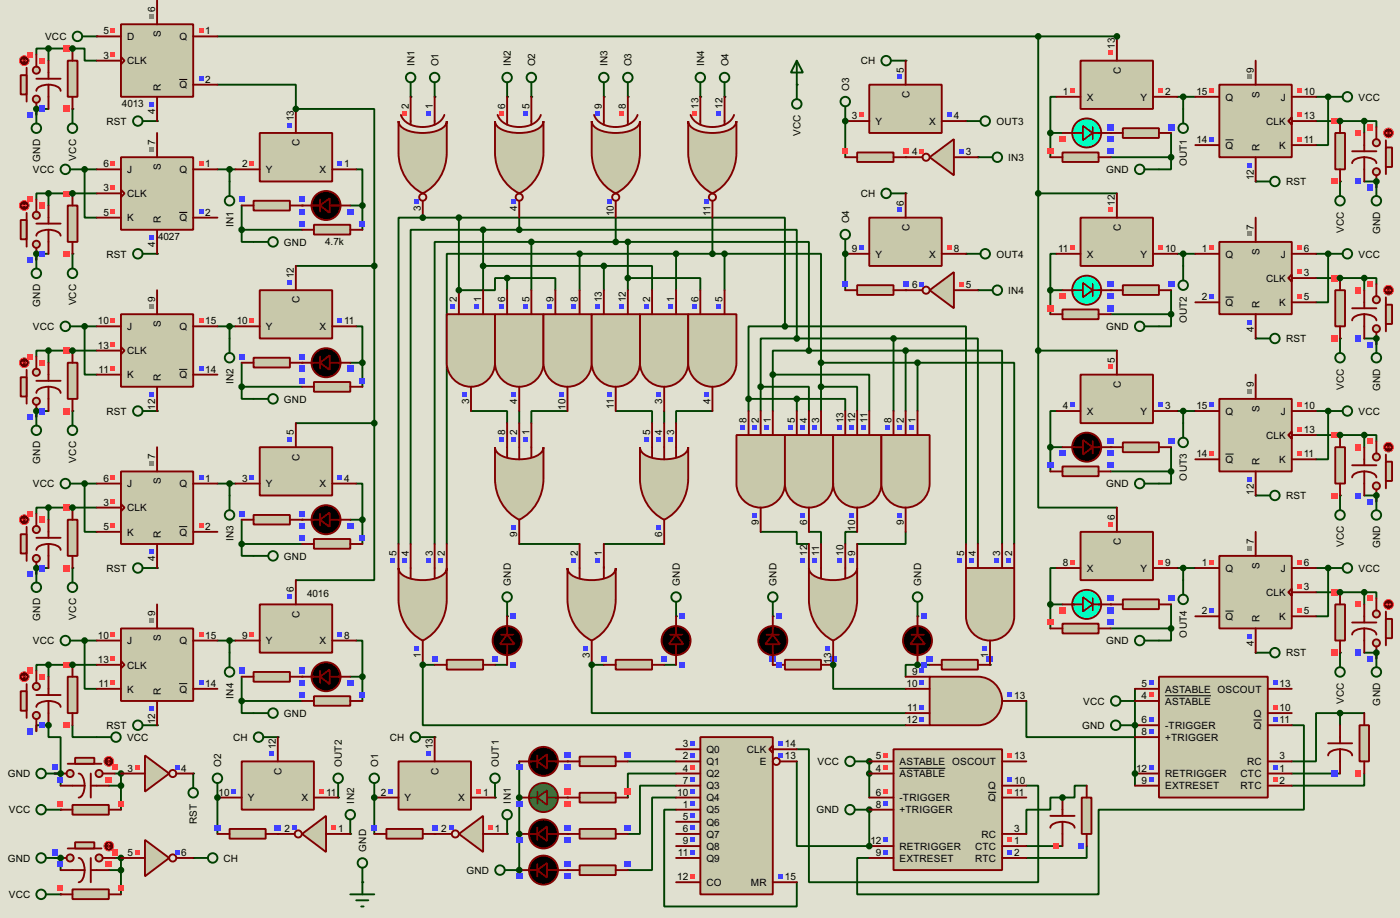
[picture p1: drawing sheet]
<svg xmlns="http://www.w3.org/2000/svg" width="295mm" height="193mm" viewBox="0 0 295 193" stroke-linecap="round" stroke-linejoin="round" font-family="sans-serif">
<defs><g id="words">
<g font-size="3.5">
<text x="105.7" y="68.8">U10:A</text>
<text x="115.9" y="68.8">U10:B</text>
<text x="126" y="68.8">U10:C</text>
<text x="146.4" y="68.8">U11:A</text>
<text x="166.7" y="94.2">U14:A</text>
<text x="176.8" y="94.2">U14:B</text>
<text x="187" y="94.2">U14:C</text>
</g>
<g font-size="2.4">
<text x="32.7" y="2.5" transform="rotate(-90 32.7 2.5)">6</text>
<text x="9.5" y="8.5">VCC</text>
<text x="21.8" y="7.3">5</text>
<text x="26.7" y="8.5">D</text>
<text x="33.9" y="7.8" transform="rotate(-90 33.9 7.8)">S</text>
<text x="37.7" y="8.5">Q</text>
<text x="43.2" y="7.3">1</text>
<text x="234.6" y="10.2" transform="rotate(-90 234.6 10.2)">13</text>
<text x="21.8" y="12.3">3</text>
<text x="26.7" y="13.6">CLK</text>
<text x="43.2" y="17.4">2</text>
<text x="87.2" y="14" transform="rotate(-90 87.2 14)">IN1</text>
<text x="92.3" y="14" transform="rotate(-90 92.3 14)">O1</text>
<text x="107.5" y="14" transform="rotate(-90 107.5 14)">IN2</text>
<text x="112.6" y="14" transform="rotate(-90 112.6 14)">O2</text>
<text x="127.9" y="14" transform="rotate(-90 127.9 14)">IN3</text>
<text x="132.9" y="14" transform="rotate(-90 132.9 14)">O3</text>
<text x="148.2" y="14" transform="rotate(-90 148.2 14)">IN4</text>
<text x="153.3" y="14" transform="rotate(-90 153.3 14)">O4</text>
<text x="181.1" y="13.6">CH</text>
<text x="190.1" y="15.3" transform="rotate(-90 190.1 15.3)">5</text>
<text x="235.8" y="15.5" transform="rotate(-90 235.8 15.5)">C</text>
<text x="263.8" y="15.3" transform="rotate(-90 263.8 15.3)">9</text>
<text x="25.7" y="22.6">4013</text>
<text x="33.9" y="19.1" transform="rotate(-90 33.9 19.1)">R</text>
<text x="37.7" y="18.6">Q</text>
<text x="86" y="22.9" transform="rotate(-90 86 22.9)">2</text>
<text x="91" y="22.9" transform="rotate(-90 91 22.9)">1</text>
<text x="106.3" y="22.9" transform="rotate(-90 106.3 22.9)">6</text>
<text x="111.4" y="22.9" transform="rotate(-90 111.4 22.9)">5</text>
<text x="126.7" y="22.9" transform="rotate(-90 126.7 22.9)">9</text>
<text x="131.7" y="22.9" transform="rotate(-90 131.7 22.9)">8</text>
<text x="147" y="22.9" transform="rotate(-90 147 22.9)">13</text>
<text x="152.1" y="22.9" transform="rotate(-90 152.1 22.9)">12</text>
<text x="178.7" y="19.1" transform="rotate(-90 178.7 19.1)">O3</text>
<text x="191.4" y="20.6" transform="rotate(-90 191.4 20.6)">C</text>
<text x="223.7" y="19.9">1</text>
<text x="228.7" y="21.2">X</text>
<text x="239.9" y="21.2">Y</text>
<text x="245.2" y="19.9">2</text>
<text x="251.8" y="19.9">15</text>
<text x="257.9" y="21.2">Q</text>
<text x="265" y="20.5" transform="rotate(-90 265 20.5)">S</text>
<text x="269.5" y="21.2">J</text>
<text x="274.4" y="19.9">10</text>
<text x="285.8" y="21.2">VCC</text>
<text x="22.4" y="26.3">RST</text>
<text x="32.7" y="24.1" transform="rotate(-90 32.7 24.1)">4</text>
<text x="61.9" y="25.5" transform="rotate(-90 61.9 25.5)">13</text>
<text x="168.5" y="28.7" transform="rotate(-90 168.5 28.7)">VCC</text>
<text x="179.2" y="25">3</text>
<text x="184.2" y="26.3">Y</text>
<text x="195.5" y="26.3">X</text>
<text x="200.7" y="25">4</text>
<text x="209.6" y="26.3">OUT3</text>
<text x="266.4" y="26.3">CLK</text>
<text x="274.4" y="25">13</text>
<text x="8.5" y="34" transform="rotate(-90 8.5 34)">GND</text>
<text x="16.1" y="33.8" transform="rotate(-90 16.1 33.8)">VCC</text>
<text x="21.8" y="35.2">6</text>
<text x="32.7" y="30.5" transform="rotate(-90 32.7 30.5)">7</text>
<text x="33.9" y="35.7" transform="rotate(-90 33.9 35.7)">S</text>
<text x="43.2" y="35.2">1</text>
<text x="51" y="35.2">2</text>
<text x="63.1" y="30.8" transform="rotate(-90 63.1 30.8)">C</text>
<text x="72.4" y="35.2">1</text>
<text x="191.9" y="32.6">4</text>
<text x="203.3" y="32.6">3</text>
<text x="212.1" y="33.9">IN3</text>
<text x="249.8" y="35" transform="rotate(-90 249.8 35)">OUT1</text>
<text x="251.8" y="30.1">14</text>
<text x="257.9" y="31.3">Q</text>
<text x="265" y="31.8" transform="rotate(-90 265 31.8)">R</text>
<text x="269.1" y="31.3">K</text>
<text x="274.4" y="30.1">11</text>
<text x="6.9" y="36.4">VCC</text>
<text x="21.8" y="40.2">3</text>
<text x="26.7" y="36.4">J</text>
<text x="26.7" y="41.5">CLK</text>
<text x="37.7" y="36.4">Q</text>
<text x="55.9" y="36.4">Y</text>
<text x="67.2" y="36.4">X</text>
<text x="181.1" y="41.5">CH</text>
<text x="232.7" y="36.4">GND</text>
<text x="263.8" y="37.9" transform="rotate(-90 263.8 37.9)">12</text>
<text x="270.6" y="39">RST</text>
<text x="21.8" y="45.4">5</text>
<text x="26.7" y="46.6">K</text>
<text x="33.9" y="47" transform="rotate(-90 33.9 47)">R</text>
<text x="37.7" y="46.6">Q</text>
<text x="43.2" y="45.4">2</text>
<text x="49.1" y="47.8" transform="rotate(-90 49.1 47.8)">IN1</text>
<text x="88.6" y="44.4" transform="rotate(-90 88.6 44.4)">3</text>
<text x="108.9" y="44.3" transform="rotate(-90 108.9 44.3)">4</text>
<text x="129.1" y="45.5" transform="rotate(-90 129.1 45.5)">10</text>
<text x="149.5" y="45.4" transform="rotate(-90 149.5 45.4)">11</text>
<text x="178.7" y="47" transform="rotate(-90 178.7 47)">O4</text>
<text x="190.2" y="43.2" transform="rotate(-90 190.2 43.2)">6</text>
<text x="234.6" y="43.2" transform="rotate(-90 234.6 43.2)">12</text>
<text x="32.7" y="52" transform="rotate(-90 32.7 52)">4</text>
<text x="33.3" y="50.5">4027</text>
<text x="59.7" y="51.7">GND</text>
<text x="68.4" y="51.5">4.7k</text>
<text x="179.2" y="52.9">9</text>
<text x="191.4" y="48.5" transform="rotate(-90 191.4 48.5)">C</text>
<text x="200.7" y="52.9">8</text>
<text x="222.7" y="52.9">11</text>
<text x="235.8" y="48.5" transform="rotate(-90 235.8 48.5)">C</text>
<text x="245.2" y="52.9">10</text>
<text x="252.9" y="52.9">1</text>
<text x="263.8" y="48.3" transform="rotate(-90 263.8 48.3)">7</text>
<text x="265" y="53.5" transform="rotate(-90 265 53.5)">S</text>
<text x="274.4" y="52.9">6</text>
<text x="282.8" y="49" transform="rotate(-90 282.8 49)">VCC</text>
<text x="290.4" y="49.3" transform="rotate(-90 290.4 49.3)">GND</text>
<text x="22.4" y="54.2">RST</text>
<text x="61.9" y="58.5" transform="rotate(-90 61.9 58.5)">12</text>
<text x="184.2" y="54.2">Y</text>
<text x="195.5" y="54.2">X</text>
<text x="209.6" y="54.2">OUT4</text>
<text x="228.7" y="54.2">X</text>
<text x="239.9" y="54.2">Y</text>
<text x="257.9" y="54.2">Q</text>
<text x="266.4" y="59.3">CLK</text>
<text x="269.5" y="54.2">J</text>
<text x="274.4" y="58.1">3</text>
<text x="285.8" y="54.2">VCC</text>
<text x="8.5" y="64.5" transform="rotate(-90 8.5 64.5)">GND</text>
<text x="16.1" y="64.2" transform="rotate(-90 16.1 64.2)">VCC</text>
<text x="32.7" y="63.6" transform="rotate(-90 32.7 63.6)">9</text>
<text x="63.1" y="63.8" transform="rotate(-90 63.1 63.8)">C</text>
<text x="96.2" y="63.5" transform="rotate(-90 96.2 63.5)">2</text>
<text x="101.2" y="63.6" transform="rotate(-90 101.2 63.6)">1</text>
<text x="106.3" y="63.6" transform="rotate(-90 106.3 63.6)">6</text>
<text x="111.4" y="63.6" transform="rotate(-90 111.4 63.6)">5</text>
<text x="116.4" y="63.5" transform="rotate(-90 116.4 63.5)">9</text>
<text x="121.6" y="63.5" transform="rotate(-90 121.6 63.5)">8</text>
<text x="126.6" y="63.6" transform="rotate(-90 126.6 63.6)">13</text>
<text x="131.7" y="63.6" transform="rotate(-90 131.7 63.6)">12</text>
<text x="136.8" y="63.5" transform="rotate(-90 136.8 63.5)">2</text>
<text x="141.9" y="63.6" transform="rotate(-90 141.9 63.6)">1</text>
<text x="147" y="63.5" transform="rotate(-90 147 63.5)">6</text>
<text x="152" y="63.6" transform="rotate(-90 152 63.6)">5</text>
<text x="191.9" y="60.6">6</text>
<text x="203.3" y="60.6">5</text>
<text x="212.1" y="61.8">IN4</text>
<text x="252.9" y="63.1">2</text>
<text x="257.9" y="64.4">Q</text>
<text x="265" y="64.8" transform="rotate(-90 265 64.8)">R</text>
<text x="269.1" y="64.4">K</text>
<text x="274.4" y="63.1">5</text>
<text x="6.9" y="69.4">VCC</text>
<text x="20.6" y="68.2">10</text>
<text x="26.7" y="69.4">J</text>
<text x="33.9" y="68.8" transform="rotate(-90 33.9 68.8)">S</text>
<text x="37.7" y="69.4">Q</text>
<text x="43.2" y="68.2">15</text>
<text x="49.8" y="68.2">10</text>
<text x="55.9" y="69.4">Y</text>
<text x="67.2" y="69.4">X</text>
<text x="72.4" y="68.2">11</text>
<text x="232.7" y="69.4">GND</text>
<text x="249.8" y="68" transform="rotate(-90 249.8 68)">OUT2</text>
<text x="263.8" y="69.8" transform="rotate(-90 263.8 69.8)">4</text>
<text x="270.6" y="72">RST</text>
<text x="20.6" y="73.3">13</text>
<text x="26.7" y="74.5">CLK</text>
<text x="234.6" y="76.2" transform="rotate(-90 234.6 76.2)">5</text>
<text x="20.8" y="78.3">11</text>
<text x="26.7" y="79.6">K</text>
<text x="33.9" y="80" transform="rotate(-90 33.9 80)">R</text>
<text x="37.7" y="79.6">Q</text>
<text x="43.2" y="78.3">14</text>
<text x="49.1" y="80.8" transform="rotate(-90 49.1 80.8)">IN2</text>
<text x="235.8" y="81.6" transform="rotate(-90 235.8 81.6)">C</text>
<text x="263.8" y="81.3" transform="rotate(-90 263.8 81.3)">9</text>
<text x="282.8" y="82" transform="rotate(-90 282.8 82)">VCC</text>
<text x="290.4" y="82.3" transform="rotate(-90 290.4 82.3)">GND</text>
<text x="22.4" y="87.2">RST</text>
<text x="32.7" y="86.2" transform="rotate(-90 32.7 86.2)">12</text>
<text x="59.7" y="84.7">GND</text>
<text x="98.7" y="85" transform="rotate(-90 98.7 85)">3</text>
<text x="108.9" y="85" transform="rotate(-90 108.9 85)">4</text>
<text x="119" y="86.2" transform="rotate(-90 119 86.2)">10</text>
<text x="129.2" y="86" transform="rotate(-90 129.2 86)">11</text>
<text x="139.4" y="85" transform="rotate(-90 139.4 85)">3</text>
<text x="149.5" y="85" transform="rotate(-90 149.5 85)">4</text>
<text x="157.1" y="89" transform="rotate(-90 157.1 89)">8</text>
<text x="159.7" y="88.9" transform="rotate(-90 159.7 88.9)">2</text>
<text x="162.2" y="88.9" transform="rotate(-90 162.2 88.9)">1</text>
<text x="167.3" y="89" transform="rotate(-90 167.3 89)">5</text>
<text x="169.8" y="89" transform="rotate(-90 169.8 89)">4</text>
<text x="172.4" y="88.9" transform="rotate(-90 172.4 88.9)">3</text>
<text x="177.4" y="89" transform="rotate(-90 177.4 89)">13</text>
<text x="179.9" y="89" transform="rotate(-90 179.9 89)">12</text>
<text x="182.5" y="88.9" transform="rotate(-90 182.5 88.9)">11</text>
<text x="187.6" y="89" transform="rotate(-90 187.6 89)">8</text>
<text x="190.1" y="89" transform="rotate(-90 190.1 89)">2</text>
<text x="192.6" y="88.9" transform="rotate(-90 192.6 88.9)">1</text>
<text x="223.7" y="86">4</text>
<text x="228.7" y="87.2">X</text>
<text x="239.9" y="87.2">Y</text>
<text x="245.2" y="86">3</text>
<text x="251.8" y="86">15</text>
<text x="257.9" y="87.2">Q</text>
<text x="265" y="86.5" transform="rotate(-90 265 86.5)">S</text>
<text x="269.5" y="87.2">J</text>
<text x="274.4" y="86">10</text>
<text x="285.8" y="87.2">VCC</text>
<text x="61.9" y="91.5" transform="rotate(-90 61.9 91.5)">5</text>
<text x="106.3" y="91.5" transform="rotate(-90 106.3 91.5)">8</text>
<text x="108.9" y="91.4" transform="rotate(-90 108.9 91.4)">2</text>
<text x="111.4" y="91.4" transform="rotate(-90 111.4 91.4)">1</text>
<text x="136.8" y="91.5" transform="rotate(-90 136.8 91.5)">5</text>
<text x="139.4" y="91.5" transform="rotate(-90 139.4 91.5)">4</text>
<text x="141.9" y="91.5" transform="rotate(-90 141.9 91.5)">3</text>
<text x="266.4" y="92.3">CLK</text>
<text x="274.4" y="91.1">13</text>
<text x="8.4" y="97.5" transform="rotate(-90 8.4 97.5)">GND</text>
<text x="16.1" y="97.3" transform="rotate(-90 16.1 97.3)">VCC</text>
<text x="21.8" y="101.2">6</text>
<text x="32.7" y="96.6" transform="rotate(-90 32.7 96.6)">7</text>
<text x="33.9" y="101.8" transform="rotate(-90 33.9 101.8)">S</text>
<text x="43.2" y="101.2">1</text>
<text x="51" y="101.2">3</text>
<text x="63.1" y="96.8" transform="rotate(-90 63.1 96.8)">C</text>
<text x="72.4" y="101.2">4</text>
<text x="249.8" y="101" transform="rotate(-90 249.8 101)">OUT3</text>
<text x="251.8" y="96.2">14</text>
<text x="257.9" y="97.4">Q</text>
<text x="265" y="97.8" transform="rotate(-90 265 97.8)">R</text>
<text x="269.1" y="97.4">K</text>
<text x="274.4" y="96.2">11</text>
<text x="6.9" y="102.5">VCC</text>
<text x="21.8" y="106.3">3</text>
<text x="26.7" y="102.5">J</text>
<text x="26.7" y="107.5">CLK</text>
<text x="37.7" y="102.5">Q</text>
<text x="55.9" y="102.5">Y</text>
<text x="67.2" y="102.5">X</text>
<text x="232.7" y="102.5">GND</text>
<text x="263.8" y="104" transform="rotate(-90 263.8 104)">12</text>
<text x="270.6" y="105">RST</text>
<text x="21.8" y="111.4">5</text>
<text x="26.7" y="112.6">K</text>
<text x="33.8" y="113" transform="rotate(-90 33.8 113)">R</text>
<text x="37.7" y="112.6">Q</text>
<text x="43.2" y="111.4">2</text>
<text x="49.1" y="113.8" transform="rotate(-90 49.1 113.8)">IN3</text>
<text x="108.9" y="112.9" transform="rotate(-90 108.9 112.9)">9</text>
<text x="139.4" y="113" transform="rotate(-90 139.4 113)">6</text>
<text x="159.7" y="110.4" transform="rotate(-90 159.7 110.4)">9</text>
<text x="169.8" y="110.4" transform="rotate(-90 169.8 110.4)">6</text>
<text x="180" y="111.6" transform="rotate(-90 180 111.6)">10</text>
<text x="190.1" y="110.4" transform="rotate(-90 190.1 110.4)">9</text>
<text x="234.6" y="109.2" transform="rotate(-90 234.6 109.2)">6</text>
<text x="32.7" y="118" transform="rotate(-90 32.7 118)">4</text>
<text x="59.7" y="117.7">GND</text>
<text x="83.5" y="116.9" transform="rotate(-90 83.5 116.9)">5</text>
<text x="86" y="116.8" transform="rotate(-90 86 116.8)">4</text>
<text x="91" y="116.9" transform="rotate(-90 91 116.9)">3</text>
<text x="93.6" y="116.9" transform="rotate(-90 93.6 116.9)">2</text>
<text x="121.6" y="116.8" transform="rotate(-90 121.6 116.8)">2</text>
<text x="126.7" y="116.9" transform="rotate(-90 126.7 116.9)">1</text>
<text x="169.8" y="116.9" transform="rotate(-90 169.8 116.9)">12</text>
<text x="172.4" y="116.8" transform="rotate(-90 172.4 116.8)">11</text>
<text x="177.5" y="116.9" transform="rotate(-90 177.5 116.9)">10</text>
<text x="180" y="116.9" transform="rotate(-90 180 116.9)">9</text>
<text x="202.9" y="116.9" transform="rotate(-90 202.9 116.9)">5</text>
<text x="205.3" y="116.8" transform="rotate(-90 205.3 116.8)">4</text>
<text x="210.5" y="116.9" transform="rotate(-90 210.5 116.9)">3</text>
<text x="213" y="116.9" transform="rotate(-90 213 116.9)">2</text>
<text x="223.7" y="119">8</text>
<text x="235.8" y="114.6" transform="rotate(-90 235.8 114.6)">C</text>
<text x="245.2" y="119">9</text>
<text x="252.9" y="119">1</text>
<text x="263.8" y="114.3" transform="rotate(-90 263.8 114.3)">7</text>
<text x="265" y="119.6" transform="rotate(-90 265 119.6)">S</text>
<text x="274.4" y="119">6</text>
<text x="282.8" y="115" transform="rotate(-90 282.8 115)">VCC</text>
<text x="290.4" y="115.3" transform="rotate(-90 290.4 115.3)">GND</text>
<text x="22.4" y="120.2">RST</text>
<text x="61.8" y="124.5" transform="rotate(-90 61.8 124.5)">6</text>
<text x="64.6" y="125.4">4016</text>
<text x="107.5" y="123.2" transform="rotate(-90 107.5 123.2)">GND</text>
<text x="143.1" y="123.2" transform="rotate(-90 143.1 123.2)">GND</text>
<text x="163.4" y="123.2" transform="rotate(-90 163.4 123.2)">GND</text>
<text x="193.9" y="123.2" transform="rotate(-90 193.9 123.2)">GND</text>
<text x="228.7" y="120.2">X</text>
<text x="239.9" y="120.2">Y</text>
<text x="257.9" y="120.2">Q</text>
<text x="266.4" y="125.3">CLK</text>
<text x="269.5" y="120.2">J</text>
<text x="274.4" y="124.1">3</text>
<text x="285.8" y="120.2">VCC</text>
<text x="8.5" y="130.5" transform="rotate(-90 8.5 130.5)">GND</text>
<text x="16.1" y="130.3" transform="rotate(-90 16.1 130.3)">VCC</text>
<text x="32.6" y="129.6" transform="rotate(-90 32.6 129.6)">9</text>
<text x="63.1" y="129.8" transform="rotate(-90 63.1 129.8)">C</text>
<text x="252.9" y="129.2">2</text>
<text x="257.9" y="130.4">Q</text>
<text x="265" y="130.8" transform="rotate(-90 265 130.8)">R</text>
<text x="269.1" y="130.4">K</text>
<text x="274.4" y="129.2">5</text>
<text x="6.9" y="135.5">VCC</text>
<text x="20.6" y="134.3">10</text>
<text x="26.7" y="135.5">J</text>
<text x="33.9" y="134.8" transform="rotate(-90 33.9 134.8)">S</text>
<text x="37.7" y="135.5">Q</text>
<text x="43.2" y="134.3">15</text>
<text x="51" y="134.3">9</text>
<text x="55.9" y="135.5">Y</text>
<text x="67.2" y="135.5">X</text>
<text x="72.4" y="134.3">8</text>
<text x="232.7" y="135.5">GND</text>
<text x="249.8" y="134" transform="rotate(-90 249.8 134)">OUT4</text>
<text x="263.8" y="135.8" transform="rotate(-90 263.8 135.8)">4</text>
<text x="20.6" y="139.4">13</text>
<text x="26.7" y="140.6">CLK</text>
<text x="88.6" y="138.4" transform="rotate(-90 88.6 138.4)">1</text>
<text x="124.1" y="138.4" transform="rotate(-90 124.1 138.4)">3</text>
<text x="174.9" y="139.5" transform="rotate(-90 174.9 139.5)">13</text>
<text x="191.9" y="141.9">9</text>
<text x="207.9" y="138.3" transform="rotate(-90 207.9 138.3)">1</text>
<text x="270.6" y="138">RST</text>
<text x="20.8" y="144.4">11</text>
<text x="26.7" y="145.6">K</text>
<text x="33.9" y="146.1" transform="rotate(-90 33.9 146.1)">R</text>
<text x="37.7" y="145.6">Q</text>
<text x="43.2" y="144.4">14</text>
<text x="49.1" y="146.9" transform="rotate(-90 49.1 146.9)">IN4</text>
<text x="190.8" y="144.4">10</text>
<text x="190.9" y="149.5">11</text>
<text x="213.4" y="147">13</text>
<text x="227.9" y="148.2">VCC</text>
<text x="240.2" y="144.4">5</text>
<text x="240.2" y="147">4</text>
<text x="245.2" y="145.6">ASTABLE OSCOUT</text>
<text x="245.2" y="148.2">ASTABLE</text>
<text x="269.3" y="144.4">13</text>
<text x="269.3" y="149.5">10</text>
<text x="282.8" y="148.1" transform="rotate(-90 282.8 148.1)">VCC</text>
<text x="290.4" y="148.3" transform="rotate(-90 290.4 148.3)">GND</text>
<text x="22.4" y="153.3">RST</text>
<text x="26.7" y="155.8">VCC</text>
<text x="32.7" y="152.2" transform="rotate(-90 32.7 152.2)">12</text>
<text x="49" y="155.8">CH</text>
<text x="59.7" y="150.7">GND</text>
<text x="82" y="155.8">CH</text>
<text x="190.8" y="152.1">12</text>
<text x="227.7" y="153.3">GND</text>
<text x="240.2" y="152.1">6</text>
<text x="240.2" y="154.6">8</text>
<text x="245.2" y="153.3">-TRIGGER</text>
<text x="245.2" y="155.8">+TRIGGER</text>
<text x="263.8" y="150.7">Q</text>
<text x="263.8" y="153.3">Q</text>
<text x="269.3" y="152.1">11</text>
<text x="46.6" y="161.3" transform="rotate(-90 46.6 161.3)">O2</text>
<text x="58.1" y="157.5" transform="rotate(-90 58.1 157.5)">12</text>
<text x="72" y="161.3" transform="rotate(-90 72 161.3)">OUT2</text>
<text x="79.6" y="161.3" transform="rotate(-90 79.6 161.3)">O1</text>
<text x="91.1" y="157.5" transform="rotate(-90 91.1 157.5)">13</text>
<text x="105" y="161.3" transform="rotate(-90 105 161.3)">OUT1</text>
<text x="143.7" y="157.1">3</text>
<text x="143.7" y="159.7">2</text>
<text x="148.6" y="158.3">Q0</text>
<text x="148.6" y="160.9">Q1</text>
<text x="157.1" y="158.3">CLK</text>
<text x="159.9" y="160.9">E</text>
<text x="165.2" y="157.1">14</text>
<text x="165.2" y="159.7">13</text>
<text x="172" y="160.9">VCC</text>
<text x="184.3" y="159.7">5</text>
<text x="189.3" y="160.9">ASTABLE OSCOUT</text>
<text x="213.4" y="159.7">13</text>
<text x="262.4" y="160.9">RC</text>
<text x="269.3" y="159.7">3</text>
<text x="1.6" y="163.4">GND</text>
<text x="26.8" y="162.2">3</text>
<text x="38.2" y="162.2">4</text>
<text x="46" y="167.3">10</text>
<text x="59.3" y="162.8" transform="rotate(-90 59.3 162.8)">C</text>
<text x="68.6" y="167.3">11</text>
<text x="80.2" y="167.3">2</text>
<text x="92.3" y="162.8" transform="rotate(-90 92.3 162.8)">C</text>
<text x="101.7" y="167.3">1</text>
<text x="142.5" y="167.3">10</text>
<text x="143.7" y="162.2">4</text>
<text x="143.7" y="164.8">7</text>
<text x="148.6" y="163.4">Q2</text>
<text x="148.6" y="166">Q3</text>
<text x="184.3" y="162.2">4</text>
<text x="184.3" y="167.3">6</text>
<text x="189.3" y="163.4">ASTABLE</text>
<text x="207.9" y="166">Q</text>
<text x="213.4" y="164.8">10</text>
<text x="213.4" y="167.3">11</text>
<text x="239.1" y="162.2">12</text>
<text x="240.2" y="164.8">9</text>
<text x="245.2" y="163.4">RETRIGGER</text>
<text x="245.2" y="166">EXTRESET</text>
<text x="261" y="163.4">CTC</text>
<text x="261" y="166">RTC</text>
<text x="269.3" y="162.2">1</text>
<text x="269.3" y="164.8">2</text>
<text x="1.9" y="171">VCC</text>
<text x="41.5" y="173.3" transform="rotate(-90 41.5 173.3)">RST</text>
<text x="52.1" y="168.5">Y</text>
<text x="63.4" y="168.5">X</text>
<text x="74.5" y="168.9" transform="rotate(-90 74.5 168.9)">IN2</text>
<text x="85.1" y="168.5">Y</text>
<text x="96.4" y="168.5">X</text>
<text x="107.5" y="168.9" transform="rotate(-90 107.5 168.9)">IN1</text>
<text x="143.7" y="169.8">1</text>
<text x="143.7" y="172.4">5</text>
<text x="148.6" y="168.5">Q4</text>
<text x="148.6" y="171">Q5</text>
<text x="148.6" y="173.6">Q6</text>
<text x="171.8" y="171">GND</text>
<text x="184.3" y="169.8">8</text>
<text x="189.3" y="168.5">-TRIGGER</text>
<text x="189.3" y="171">+TRIGGER</text>
<text x="207.9" y="168.5">Q</text>
<text x="26.8" y="180">5</text>
<text x="38.2" y="180">6</text>
<text x="59.9" y="174.9">2</text>
<text x="71.2" y="174.9">1</text>
<text x="77.1" y="179.1" transform="rotate(-90 77.1 179.1)">GND</text>
<text x="92.9" y="174.9">2</text>
<text x="104.2" y="174.9">1</text>
<text x="142.7" y="180">11</text>
<text x="143.7" y="174.9">6</text>
<text x="143.7" y="177.5">9</text>
<text x="148.6" y="176.1">Q7</text>
<text x="148.6" y="178.7">Q8</text>
<text x="183.2" y="177.5">12</text>
<text x="184.3" y="180">9</text>
<text x="189.3" y="178.7">RETRIGGER</text>
<text x="205.2" y="178.7">CTC</text>
<text x="206.5" y="176.1">RC</text>
<text x="213.4" y="174.9">3</text>
<text x="213.4" y="177.5">1</text>
<text x="213.4" y="180">2</text>
<text x="1.6" y="181.2">GND</text>
<text x="47" y="181.2">CH</text>
<text x="98.1" y="183.7">GND</text>
<text x="142.5" y="185.1">12</text>
<text x="148.6" y="181.2">Q9</text>
<text x="165.2" y="185.1">15</text>
<text x="189.3" y="181.2">EXTRESET</text>
<text x="205.2" y="181.2">RTC</text>
<text x="1.9" y="188.8">VCC</text>
<text x="148.6" y="186.3">CO</text>
<text x="158" y="186.3">MR</text>
</g>
</g></defs>
<path d="M0 0h294.6v193h-294.6z" fill="#e0e0d0"/>
<g fill="#004000">
<circle cx="167.7" cy="17.8" r=".2"/>
<circle cx="76.3" cy="185.5" r=".2"/>
<circle cx="15.3" cy="53.4" r=".2"/>
</g>
<path d="M7.7 53.4v1.3" fill="none" stroke="#004000" stroke-width=".4"/>
<g fill="#004000">
<circle cx="7.7" cy="53.4" r=".2"/>
<circle cx="15.3" cy="86.4" r=".2"/>
</g>
<path d="M7.7 86.4v1.3" fill="none" stroke="#004000" stroke-width=".4"/>
<g fill="#004000">
<circle cx="7.7" cy="86.4" r=".2"/>
<circle cx="15.3" cy="119.4" r=".2"/>
</g>
<path d="M7.7 119.4v1.3" fill="none" stroke="#004000" stroke-width=".4"/>
<circle cx="7.7" cy="119.4" r=".2" fill="#004000"/>
<path d="M7.7 42v-1.3h2.5v2.5M7.7 53.4h2.5M7.7 75v-1.3h2.5v2.6M7.7 86.4h2.5M7.7 108v-1.3h2.5v2.6M7.7 119.4h2.5M7.7 141v-1.2h2.5v2.5M15.3 152.5v2.5h5.1" fill="none" stroke="#004000" stroke-width=".4"/>
<circle cx="15.3" cy="22.9" r=".2" fill="#004000"/>
<path d="M7.7 22.9v1.3" fill="none" stroke="#004000" stroke-width=".4"/>
<circle cx="7.7" cy="22.9" r=".2" fill="#004000"/>
<path d="M7.7 11.5v-1.3h2.5v2.6M7.7 22.9h2.5" fill="none" stroke="#004000" stroke-width=".4"/>
<circle cx="12.8" cy="170.2" r=".2" fill="#004000"/>
<path d="M11.5 162.6h1.3" fill="none" stroke="#004000" stroke-width=".4"/>
<circle cx="12.8" cy="162.6" r=".2" fill="#004000"/>
<path d="M12.8 162.6v2.6M22.9 165.2h2.6v5" fill="none" stroke="#004000" stroke-width=".4"/>
<g fill="#004000">
<circle cx="17.8" cy="35.6" r=".2"/>
<circle cx="17.8" cy="134.7" r=".2"/>
<circle cx="62.3" cy="22.9" r=".2"/>
</g>
<path d="M62.3 22.9h16.5v33M62.3 55.9h16.5M78.8 55.9v33.1M62.3 89h16.5M78.8 89v33h-16.5" fill="none" stroke="#004000" stroke-width=".4"/>
<g fill="#004000">
<circle cx="63.6" cy="43.2" r=".2"/>
<circle cx="63.6" cy="76.3" r=".2"/>
<circle cx="63.6" cy="109.3" r=".2"/>
<circle cx="63.6" cy="142.3" r=".2"/>
</g>
<g fill="none" stroke="#004000" stroke-width=".4">
<path d="M75 35.6h1.3v7.6M50.9 48.3v2.6h2.5M50.9 43.2v5.1M50.9 48.3h12.7M73.7 43.2h2.6M76.3 43.2v5.1M50.9 76.3v5M73.7 76.3h2.6M75 68.6h1.3v7.7M76.3 76.3v5M50.9 81.3v2.6h2.5M50.9 81.3h12.7"/>
<path d="M50.9 114.4v2.5h2.5M50.9 109.3v5.1M50.9 114.4h12.7M73.7 109.3h2.6M75 101.7h1.3v7.6M76.3 109.3v5.1M75 134.7h1.3v7.6M50.9 147.4v2.5h2.5M50.9 142.3v5.1M50.9 147.4h12.7M73.7 142.3h2.6M76.3 142.3v5.1"/>
</g>
<circle cx="96.6" cy="61" r=".2" fill="#004000"/>
<g fill="none" stroke="#004000" stroke-width=".4">
<path d="M49.6 35.6h-1.3v2.6M101.7 55.9h25.4M106.7 58.5h-2.5v2.5h-7.6v-15.2h68.6v22.8h-7.7v15.3M106.7 58.5h10.2v2.5M106.7 58.5v2.5M127.1 55.9h10.1v5.1M127.1 55.9v5.1M132.1 58.5h15.3v2.5M132.1 50.9h38.1v22.8M132.1 50.9h-20.3v10.1M132.1 50.9v10.1M142.3 53.4v7.6"/>
<path d="M152.5 53.4h20.3v22.9M152.5 53.4h-30.5v7.6M152.5 53.4v7.6M49.6 68.6h-1.3v2.6M101.7 61v-12.7h66v22.9M162.6 78.8h20.3v7.6M162.6 78.8v7.6M167.7 71.2h-7.6v10.1M167.7 71.2h20.3v15.2M170.2 73.7h-7.6v5.1M170.2 73.7h20.4v12.7M172.8 76.3v10.1"/>
<path d="M172.8 76.3h20.3v10.1M99.1 86.4h7.6v2.6M109.3 86.4v2.6M119.4 86.4h-7.6v2.6M129.6 86.4h7.6v2.6M139.8 86.4v2.6M149.9 86.4h-7.6v2.6M157.5 83.9v2.5M157.5 83.9h10.2M160.1 81.3h10.1v5.1M160.1 81.3v5.1M167.7 83.9h10.2v2.5"/>
<path d="M167.7 83.9v2.5M172.8 81.3h7.6v5.1M49.6 101.7h-1.3v2.5M49.6 134.7h-1.3v2.5"/>
</g>
<g fill="#004000">
<circle cx="91.5" cy="20.4" r=".2"/>
<circle cx="86.4" cy="20.4" r=".2"/>
<circle cx="111.8" cy="20.4" r=".2"/>
<circle cx="106.7" cy="20.4" r=".2"/>
</g>
<path d="M109.3 45.8v2.5" fill="none" stroke="#004000" stroke-width=".4"/>
<g fill="#004000">
<circle cx="132.1" cy="20.4" r=".2"/>
<circle cx="127.1" cy="20.4" r=".2"/>
</g>
<path d="M129.6 45.8v5.1" fill="none" stroke="#004000" stroke-width=".4"/>
<g fill="#004000">
<circle cx="152.5" cy="20.4" r=".2"/>
<circle cx="147.4" cy="20.4" r=".2"/>
</g>
<path d="M149.9 45.8v7.6" fill="none" stroke="#004000" stroke-width=".4"/>
<circle cx="282" cy="38.2" r=".2" fill="#004000"/>
<path d="M289.6 38.2v1.2" fill="none" stroke="#004000" stroke-width=".4"/>
<g fill="#004000">
<circle cx="289.6" cy="38.2" r=".2"/>
<circle cx="282" cy="71.2" r=".2"/>
</g>
<path d="M289.6 71.2v1.2" fill="none" stroke="#004000" stroke-width=".4"/>
<g fill="#004000">
<circle cx="289.6" cy="71.2" r=".2"/>
<circle cx="282" cy="104.2" r=".2"/>
</g>
<path d="M289.6 104.2v1.3" fill="none" stroke="#004000" stroke-width=".4"/>
<g fill="#004000">
<circle cx="289.6" cy="104.2" r=".2"/>
<circle cx="282" cy="137.2" r=".2"/>
</g>
<path d="M289.6 137.2v1.3" fill="none" stroke="#004000" stroke-width=".4"/>
<circle cx="289.6" cy="137.2" r=".2" fill="#004000"/>
<path d="M287.1 38.2h2.5M289.6 26.7v-1.2h-2.5v2.5M289.6 59.7v-1.2h-2.5v2.5M287.1 71.2h2.5M289.6 92.8v-1.3h-2.5v2.5M287.1 104.2h2.5M287.1 137.2h2.5M289.6 125.8v-1.3h-2.5v2.6" fill="none" stroke="#004000" stroke-width=".4"/>
<g fill="#004000">
<circle cx="279.5" cy="20.4" r=".2"/>
<circle cx="279.5" cy="53.4" r=".2"/>
<circle cx="279.5" cy="86.4" r=".2"/>
<circle cx="279.5" cy="119.4" r=".2"/>
<circle cx="235" cy="7.7" r=".2"/>
</g>
<path d="M235 40.7h-16.5v33M218.5 73.7v33h16.5M218.5 73.7h16.5" fill="none" stroke="#004000" stroke-width=".4"/>
<g fill="#004000">
<circle cx="233.7" cy="28" r=".2"/>
<circle cx="233.7" cy="61" r=".2"/>
<circle cx="233.7" cy="94" r=".2"/>
<circle cx="233.7" cy="127.1" r=".2"/>
</g>
<g fill="none" stroke="#004000" stroke-width=".4">
<path d="M235 7.7h-16.5v33M221 28h2.6M221 28v5.1M222.3 20.4h-1.3v7.6M233.7 33.1h12.7M246.4 33.1v2.5h-2.5M246.4 28v5.1M247.7 20.4h1.3v2.5M222.3 53.4h-1.3v7.6M247.7 53.4h1.3v2.5M221 61v5.1M221 61h2.6"/>
<path d="M233.7 66.1h12.7M246.4 66.1v2.5h-2.5M246.4 61v5.1M221 94v5.1M221 94h2.6M222.3 86.4h-1.3v7.6M233.7 99.1h12.7M246.4 99.1v2.6h-2.5M246.4 94v5.1M247.7 86.4h1.3v2.6M222.3 119.4h-1.3v7.7M247.7 119.4h1.3v2.6"/>
<path d="M20.4 134.7h-2.6v10.1h2.6M45.8 134.7h2.5M221 127.1v5M221 127.1h2.6M233.7 132.1h12.7M246.4 132.1v2.6h-2.5M246.4 127.1v5"/>
</g>
<circle cx="33.1" cy="152.5" r=".2" fill="#004000"/>
<path d="M45.8 101.7h2.5" fill="none" stroke="#004000" stroke-width=".4"/>
<circle cx="33.1" cy="119.4" r=".2" fill="#004000"/>
<path d="M45.8 68.6h2.5" fill="none" stroke="#004000" stroke-width=".4"/>
<circle cx="33.1" cy="86.4" r=".2" fill="#004000"/>
<path d="M20.4 35.6h-2.6v10.2h2.6M45.8 35.6h2.5" fill="none" stroke="#004000" stroke-width=".4"/>
<g fill="#004000">
<circle cx="33.1" cy="53.4" r=".2"/>
<circle cx="20.4" cy="7.7" r=".2"/>
</g>
<path d="M45.8 17.8h16.5v5.1M45.8 7.7h172.7" fill="none" stroke="#004000" stroke-width=".4"/>
<circle cx="33.1" cy="25.5" r=".2" fill="#004000"/>
<path d="M101.7 48.3h-15.3v66.1M111.8 50.9h-20.3v63.5M122 53.4h-28v61M109.3 114.4h12.7M127.1 114.4h12.7" fill="none" stroke="#004000" stroke-width=".4"/>
<g fill="#004000">
<circle cx="106.7" cy="129.6" r=".2"/>
<circle cx="142.3" cy="129.6" r=".2"/>
<circle cx="193.1" cy="129.6" r=".2"/>
<circle cx="12.8" cy="188" r=".2"/>
</g>
<path d="M11.5 180.4h1.3" fill="none" stroke="#004000" stroke-width=".4"/>
<circle cx="12.8" cy="180.4" r=".2" fill="#004000"/>
<path d="M12.8 180.4v2.5M22.9 182.9h2.6v5.1" fill="none" stroke="#004000" stroke-width=".4"/>
<g fill="#004000">
<circle cx="104.2" cy="167.7" r=".2"/>
<circle cx="91.5" cy="155" r=".2"/>
<circle cx="78.8" cy="167.7" r=".2"/>
</g>
<path d="M78.8 167.7v7.6" fill="none" stroke="#004000" stroke-width=".4"/>
<g fill="#004000">
<circle cx="106.7" cy="175.3" r=".2"/>
<circle cx="91.5" cy="175.3" r=".2"/>
<circle cx="71.2" cy="167.7" r=".2"/>
<circle cx="58.5" cy="155" r=".2"/>
<circle cx="45.8" cy="167.7" r=".2"/>
</g>
<path d="M45.8 167.7v7.6" fill="none" stroke="#004000" stroke-width=".4"/>
<g fill="#004000">
<circle cx="73.7" cy="175.3" r=".2"/>
<circle cx="58.5" cy="175.3" r=".2"/>
<circle cx="203.3" cy="25.5" r=".2"/>
<circle cx="190.6" cy="12.8" r=".2"/>
<circle cx="177.9" cy="25.5" r=".2"/>
</g>
<path d="M177.9 25.5v7.6" fill="none" stroke="#004000" stroke-width=".4"/>
<g fill="#004000">
<circle cx="205.8" cy="33.1" r=".2"/>
<circle cx="190.6" cy="33.1" r=".2"/>
<circle cx="203.3" cy="53.4" r=".2"/>
<circle cx="190.6" cy="40.7" r=".2"/>
<circle cx="177.9" cy="53.4" r=".2"/>
</g>
<path d="M177.9 53.4v7.6" fill="none" stroke="#004000" stroke-width=".4"/>
<g fill="#004000">
<circle cx="205.8" cy="61" r=".2"/>
<circle cx="190.6" cy="61" r=".2"/>
</g>
<path d="M249 20.4h2.5M276.9 20.4h2.6v10.1h-2.6" fill="none" stroke="#004000" stroke-width=".4"/>
<circle cx="264.2" cy="38.2" r=".2" fill="#004000"/>
<path d="M249 53.4h2.5M276.9 53.4h2.6v10.2h-2.6" fill="none" stroke="#004000" stroke-width=".4"/>
<circle cx="264.2" cy="71.2" r=".2" fill="#004000"/>
<path d="M249 86.4h2.5M276.9 86.4h2.6v10.2h-2.6" fill="none" stroke="#004000" stroke-width=".4"/>
<circle cx="264.2" cy="104.2" r=".2" fill="#004000"/>
<path d="M249 119.4h2.5M276.9 119.4h2.6v10.2h-2.6" fill="none" stroke="#004000" stroke-width=".4"/>
<circle cx="264.2" cy="137.2" r=".2" fill="#004000"/>
<path d="M24.2 162.6h1.3v2.6" fill="none" stroke="#004000" stroke-width=".4"/>
<g fill="#004000">
<circle cx="25.5" cy="162.6" r=".2"/>
<circle cx="40.7" cy="162.6" r=".2"/>
</g>
<path d="M24.2 180.4h1.3v2.5" fill="none" stroke="#004000" stroke-width=".4"/>
<g fill="#004000">
<circle cx="25.5" cy="180.4" r=".2"/>
<circle cx="40.7" cy="180.4" r=".2"/>
<circle cx="182.9" cy="160.1" r=".2"/>
</g>
<path d="M182.9 160.1v2.5" fill="none" stroke="#004000" stroke-width=".4"/>
<g fill="#004000">
<circle cx="182.9" cy="170.2" r=".2"/>
<circle cx="182.9" cy="160.1" r=".2"/>
<circle cx="182.9" cy="162.6" r=".2"/>
</g>
<path d="M182.9 162.6v5.1" fill="none" stroke="#004000" stroke-width=".4"/>
<circle cx="182.9" cy="170.2" r=".2" fill="#004000"/>
<path d="M287.1 149.9h-5.1v2.6M216 177.9h7.6M228.7 177.9v2.5h-12.7" fill="none" stroke="#004000" stroke-width=".4"/>
<circle cx="238.8" cy="147.4" r=".2" fill="#004000"/>
<path d="M216 147.4v7.6h22.8M271.8 152.5h2.6v17.7h-43.2v17.8h-50.8v-7.6h2.5M282 149.9h-5.1v10.2h-5.1M271.8 162.6h10.2M287.1 162.6v2.6h-15.3" fill="none" stroke="#004000" stroke-width=".4"/>
<circle cx="238.8" cy="152.5" r=".2" fill="#004000"/>
<path d="M238.8 144.8v7.7" fill="none" stroke="#004000" stroke-width=".4"/>
<circle cx="238.8" cy="162.6" r=".2" fill="#004000"/>
<path d="M167.7 157.5h2.5v28h48.3v-20.3h-2.5M238.8 152.5v12.7M142.3 170.2h-2.5v20.4h27.9v-5.1" fill="none" stroke="#004000" stroke-width=".4"/>
<circle cx="119.4" cy="160.1" r=".2" fill="#004000"/>
<path d="M132.1 160.1h10.2" fill="none" stroke="#004000" stroke-width=".4"/>
<circle cx="119.4" cy="167.7" r=".2" fill="#004000"/>
<path d="M142.3 162.6h-10.2v5.1" fill="none" stroke="#004000" stroke-width=".4"/>
<circle cx="119.4" cy="175.3" r=".2" fill="#004000"/>
<path d="M142.3 165.2h-7.6v10.1h-2.6" fill="none" stroke="#004000" stroke-width=".4"/>
<circle cx="119.4" cy="182.9" r=".2" fill="#004000"/>
<path d="M104.2 139.8h2.5M139.8 139.8h2.5M142.3 167.7h-5.1v15.2h-5.1" fill="none" stroke="#004000" stroke-width=".4"/>
<g fill="#004000">
<circle cx="162.6" cy="139.8" r=".2"/>
<circle cx="162.6" cy="129.6" r=".2"/>
</g>
<path d="M165.2 68.6h38.1v45.8M188 71.2h17.8v43.2M190.6 73.7h20.3v40.7M193.1 76.3h20.3v38.1M160.1 111.8h7.6v2.6h2.5M170.2 111.8h2.6v2.6M180.4 111.8h-2.5v2.6M190.6 111.8v2.6h-10.2" fill="none" stroke="#004000" stroke-width=".4"/>
<circle cx="208.3" cy="139.8" r=".2" fill="#004000"/>
<path d="M10.2 10.2h5.1" fill="none" stroke="#004000" stroke-width=".4"/>
<circle cx="15.3" cy="10.2" r=".2" fill="#004000"/>
<path d="M15.3 10.2h2.5v2.6h2.6M282 58.5h5.1" fill="none" stroke="#004000" stroke-width=".4"/>
<circle cx="282" cy="58.5" r=".2" fill="#004000"/>
<path d="M282 25.5h5.1M276.9 58.5h5.1" fill="none" stroke="#004000" stroke-width=".4"/>
<circle cx="282" cy="25.5" r=".2" fill="#004000"/>
<path d="M276.9 25.5h5.1M282 91.5h5.1" fill="none" stroke="#004000" stroke-width=".4"/>
<circle cx="282" cy="91.5" r=".2" fill="#004000"/>
<path d="M276.9 91.5h5.1M282 124.5h5.1" fill="none" stroke="#004000" stroke-width=".4"/>
<circle cx="282" cy="124.5" r=".2" fill="#004000"/>
<path d="M10.2 139.8h5.1M276.9 124.5h5.1" fill="none" stroke="#004000" stroke-width=".4"/>
<circle cx="15.3" cy="139.8" r=".2" fill="#004000"/>
<path d="M10.2 106.7h5.1M15.3 139.8h5.1" fill="none" stroke="#004000" stroke-width=".4"/>
<circle cx="15.3" cy="106.7" r=".2" fill="#004000"/>
<path d="M15.3 106.7h5.1M17.8 101.7h2.6" fill="none" stroke="#004000" stroke-width=".4"/>
<circle cx="17.8" cy="101.7" r=".2" fill="#004000"/>
<path d="M10.2 73.7h5.1M17.8 101.7v10.1h2.6" fill="none" stroke="#004000" stroke-width=".4"/>
<circle cx="15.3" cy="73.7" r=".2" fill="#004000"/>
<path d="M15.3 73.7h5.1M17.8 68.6h2.6" fill="none" stroke="#004000" stroke-width=".4"/>
<circle cx="17.8" cy="68.6" r=".2" fill="#004000"/>
<path d="M10.2 40.7h5.1M17.8 68.6v10.2h2.6" fill="none" stroke="#004000" stroke-width=".4"/>
<circle cx="15.3" cy="40.7" r=".2" fill="#004000"/>
<path d="M15.3 40.7h5.1" fill="none" stroke="#004000" stroke-width=".4"/>
<circle cx="175.3" cy="139.8" r=".2" fill="#004000"/>
<path d="M124.5 139.8h2.6M175.3 139.8v5h15.3" fill="none" stroke="#004000" stroke-width=".4"/>
<circle cx="124.5" cy="139.8" r=".2" fill="#004000"/>
<path d="M89 139.8h2.5M124.5 139.8v10.1h66.1" fill="none" stroke="#004000" stroke-width=".4"/>
<circle cx="89" cy="139.8" r=".2" fill="#004000"/>
<path d="M89 139.8v12.7h101.6M228.7 165.2h-2.6v2.5h-2.5" fill="none" stroke="#004000" stroke-width=".4"/>
<circle cx="223.6" cy="167.7" r=".2" fill="#004000"/>
<path d="M182.9 170.2v7.7M223.6 167.7h-2.6v2.5h-5v5.1" fill="none" stroke="#004000" stroke-width=".4"/>
<circle cx="182.9" cy="177.9" r=".2" fill="#004000"/>
<path d="M109.3 160.1v7.6M167.7 160.1v17.8h15.2" fill="none" stroke="#004000" stroke-width=".4"/>
<g fill="#004000">
<circle cx="109.3" cy="167.7" r=".2"/>
<circle cx="109.3" cy="175.3" r=".2"/>
</g>
<path d="M109.3 167.7v7.6" fill="none" stroke="#004000" stroke-width=".4"/>
<circle cx="109.3" cy="182.9" r=".2" fill="#004000"/>
<path d="M109.3 175.3v7.6" fill="none" stroke="#004000" stroke-width=".4"/>
<circle cx="109.3" cy="182.9" r=".2" fill="#004000"/>
<path d="M193.1 139.8h2.5" fill="none" stroke="#004000" stroke-width=".4"/>
<circle cx="193.1" cy="139.8" r=".2" fill="#004000"/>
<path d="M193.1 139.8h-2.5v2.5M10.2 152.5h-2.5v1.2" fill="none" stroke="#004000" stroke-width=".4"/>
<circle cx="10.2" cy="152.5" r=".2" fill="#004000"/>
<path d="M89 45.8h7.6M10.2 152.5v2.5h2.6v7.6" fill="none" stroke="#004000" stroke-width=".4"/>
<circle cx="89" cy="45.8" r=".2" fill="#004000"/>
<path d="M89 45.8h-5.1v68.6" fill="none" stroke="#004000" stroke-width=".4"/>
<g fill="#c8c8aa" stroke="#800000" stroke-width=".4">
<circle cx="7.6" cy="45.3" r=".75"/>
<circle cx="7.6" cy="51.4" r=".75"/>
</g>
<path d="M5.6 44.8v7.1" fill="none" stroke="#800000" stroke-width=".4"/>
<path d="M4.4 46.3h1.2v4h-1.2z" fill="#c8c8aa" stroke="#800000" stroke-width=".4"/>
<path d="M7.7 42v2.5M7.7 52.1v2.6" fill="none" stroke="#800000" stroke-width=".4"/>
<circle cx="5.1" cy="43.2" r="1" fill="#400000" stroke="#f00" stroke-width=".21"/>
<path d="M4.6 43.2h1M4.6 43.2l.3 .3M4.9 43l-.3 .2M5.4 43l.2 .2M5.6 43.2l-.2 .3" fill="none" stroke="#f00" stroke-width=".21"/>
<path d="M5.8 54h1.2v1.3h-1.2z" fill="#4040ff"/>
<path d="M5.8 41.3h1.2v1.3h-1.2z" fill="#ff4040"/>
<g fill="none" stroke="#004000" stroke-width=".4">
<path d="M167.7 12.8l1.3 2.5h-2.6zM167.7 12.8v8.1M15.3 53.4v3M73.7 188h5.1M75 189.3h2.5M76 190.6h.5M76.3 182.4v5.6"/>
<circle cx="167.6" cy="21.9" r="1"/>
<circle cx="15.2" cy="57.5" r="1"/>
<circle cx="76.2" cy="181.4" r="1"/>
</g>
<path d="M14.3 43.2h2v7.7h-2z" fill="#c8c8aa" stroke="#800000" stroke-width=".4"/>
<path d="M15.3 40.7v2.5M15.3 50.9v2.5" fill="none" stroke="#800000" stroke-width=".4"/>
<g fill="#ff4040">
<path d="M13.4 52.8h1.3v1.2h-1.3z"/>
<path d="M13.4 40.1h1.3v1.2h-1.3z"/>
</g>
<g fill="none" stroke="#004000" stroke-width=".4">
<path d="M7.7 53.4v3"/>
<circle cx="7.6" cy="57.5" r="1"/>
</g>
<circle cx="7.6" cy="53.4" r=".5" fill="#004000" stroke="#004000" stroke-width=".4"/>
<g fill="#c8c8aa" stroke="#800000" stroke-width=".4">
<circle cx="7.6" cy="78.3" r=".75"/>
<circle cx="7.6" cy="84.4" r=".75"/>
</g>
<path d="M5.6 77.8v7.1" fill="none" stroke="#800000" stroke-width=".4"/>
<path d="M4.4 79.3h1.2v4.1h-1.2z" fill="#c8c8aa" stroke="#800000" stroke-width=".4"/>
<path d="M7.7 75v2.5M7.7 85.1v2.6" fill="none" stroke="#800000" stroke-width=".4"/>
<circle cx="5.1" cy="76.3" r="1" fill="#400000" stroke="#f00" stroke-width=".21"/>
<path d="M4.6 76.3h1M4.6 76.3l.3 .2M4.9 76l-.3 .3M5.4 76l.2 .3M5.6 76.3l-.2 .2" fill="none" stroke="#f00" stroke-width=".21"/>
<path d="M5.8 87.1h1.2v1.2h-1.2z" fill="#4040ff"/>
<path d="M5.8 74.4h1.2v1.2h-1.2z" fill="#ff4040"/>
<g fill="none" stroke="#004000" stroke-width=".4">
<path d="M15.3 86.4v3.1"/>
<circle cx="15.2" cy="90.5" r="1"/>
</g>
<path d="M14.3 76.3h2v7.6h-2z" fill="#c8c8aa" stroke="#800000" stroke-width=".4"/>
<path d="M15.3 73.7v2.6M15.3 83.9v2.5" fill="none" stroke="#800000" stroke-width=".4"/>
<g fill="#ff4040">
<path d="M13.4 85.8h1.3v1.3h-1.3z"/>
<path d="M13.4 73.1h1.3v1.3h-1.3z"/>
</g>
<g fill="none" stroke="#004000" stroke-width=".4">
<path d="M7.7 86.4v3.1"/>
<circle cx="7.6" cy="90.5" r="1"/>
</g>
<circle cx="7.6" cy="86.4" r=".5" fill="#004000" stroke="#004000" stroke-width=".4"/>
<g fill="#c8c8aa" stroke="#800000" stroke-width=".4">
<circle cx="7.6" cy="111.3" r=".75"/>
<circle cx="7.6" cy="117.4" r=".75"/>
</g>
<path d="M5.6 110.8v7.1" fill="none" stroke="#800000" stroke-width=".4"/>
<path d="M4.4 112.3h1.2v4.1h-1.2z" fill="#c8c8aa" stroke="#800000" stroke-width=".4"/>
<path d="M7.7 108v2.5M7.7 118.2v2.5" fill="none" stroke="#800000" stroke-width=".4"/>
<circle cx="5.1" cy="109.3" r="1" fill="#400000" stroke="#f00" stroke-width=".21"/>
<path d="M4.6 109.3h1M4.6 109.3l.3 .2M4.9 109l-.3 .3M5.4 109l.2 .3M5.6 109.3l-.2 .2" fill="none" stroke="#f00" stroke-width=".21"/>
<path d="M5.8 120.1h1.2v1.2h-1.2z" fill="#4040ff"/>
<path d="M5.8 107.4h1.2v1.2h-1.2z" fill="#ff4040"/>
<g fill="none" stroke="#004000" stroke-width=".4">
<path d="M15.3 119.4v3.1"/>
<circle cx="15.2" cy="123.5" r="1"/>
</g>
<path d="M14.3 109.3h2v7.6h-2z" fill="#c8c8aa" stroke="#800000" stroke-width=".4"/>
<path d="M15.3 106.7v2.6M15.3 116.9v2.5" fill="none" stroke="#800000" stroke-width=".4"/>
<g fill="#ff4040">
<path d="M13.4 118.8h1.3v1.3h-1.3z"/>
<path d="M13.4 106.1h1.3v1.3h-1.3z"/>
</g>
<g fill="none" stroke="#004000" stroke-width=".4">
<path d="M7.7 119.4v3.1"/>
<circle cx="7.6" cy="123.5" r="1"/>
</g>
<circle cx="7.6" cy="119.4" r=".5" fill="#004000" stroke="#004000" stroke-width=".4"/>
<g fill="#c8c8aa" stroke="#800000" stroke-width=".4">
<circle cx="7.6" cy="144.3" r=".75"/>
<circle cx="7.6" cy="150.4" r=".75"/>
</g>
<path d="M5.6 143.8v7.1" fill="none" stroke="#800000" stroke-width=".4"/>
<path d="M4.4 145.3h1.2v4.1h-1.2z" fill="#c8c8aa" stroke="#800000" stroke-width=".4"/>
<path d="M7.7 141v2.6M7.7 151.2v2.5" fill="none" stroke="#800000" stroke-width=".4"/>
<circle cx="5.1" cy="142.3" r="1" fill="#400000" stroke="#f00" stroke-width=".21"/>
<path d="M4.6 142.3h1M4.6 142.3l.3 .2M4.9 142l-.3 .3M5.4 142l.2 .3M5.6 142.3l-.2 .2" fill="none" stroke="#f00" stroke-width=".21"/>
<path d="M5.8 153.1h1.2v1.3h-1.2z" fill="#4040ff"/>
<path d="M5.8 140.4h1.2v1.3h-1.2z" fill="#ff4040"/>
<g fill="none" stroke="#004000" stroke-width=".4">
<path d="M20.4 155h3"/>
<circle cx="24.4" cy="155" r="1"/>
</g>
<path d="M14.3 142.3h2v7.6h-2z" fill="#c8c8aa" stroke="#800000" stroke-width=".4"/>
<path d="M15.3 139.8v2.5M15.3 149.9v2.6" fill="none" stroke="#800000" stroke-width=".4"/>
<g fill="#ff4040">
<path d="M13.4 151.8h1.3v1.3h-1.3z"/>
<path d="M13.4 139.1h1.3v1.3h-1.3z"/>
</g>
<path d="M7.7 146.1h5.1M10.2 147.4a2.35 2.35 0 0 1 2.6 1.2M10.2 147.4a2.31 2.31 0 0 0-2.5 1.2M10.2 142.3v3.8M10.2 147.4v5.1" fill="none" stroke="#800000" stroke-width=".4"/>
<path d="M8.3 141.7h1.3v1.2h-1.3z" fill="#ff4040"/>
<path d="M8.3 151.8h1.3v1.3h-1.3z" fill="#4040ff"/>
<circle cx="10.2" cy="139.8" r=".5" fill="#004000" stroke="#004000" stroke-width=".4"/>
<path d="M7.7 113.1h5.1M10.2 114.4a2.35 2.35 0 0 1 2.6 1.2M10.2 114.4a2.31 2.31 0 0 0-2.5 1.2M10.2 109.3v3.8M10.2 114.4v5" fill="none" stroke="#800000" stroke-width=".4"/>
<path d="M8.3 108.6h1.3v1.3h-1.3z" fill="#ff4040"/>
<path d="M8.3 118.8h1.3v1.3h-1.3z" fill="#4040ff"/>
<circle cx="10.2" cy="106.7" r=".5" fill="#004000" stroke="#004000" stroke-width=".4"/>
<path d="M10.2 76.3v3.8M7.7 80.1h5.1M10.2 81.3a2.31 2.31 0 0 1 2.6 1.3M10.2 81.3a2.27 2.27 0 0 0-2.5 1.3M10.2 81.3v5.1" fill="none" stroke="#800000" stroke-width=".4"/>
<path d="M8.3 75.6h1.3v1.3h-1.3z" fill="#ff4040"/>
<path d="M8.3 85.8h1.3v1.3h-1.3z" fill="#4040ff"/>
<circle cx="10.2" cy="73.7" r=".5" fill="#004000" stroke="#004000" stroke-width=".4"/>
<path d="M7.7 47h5.1M10.2 48.3a2.35 2.35 0 0 1 2.6 1.3M10.2 48.3a2.31 2.31 0 0 0-2.5 1.3M10.2 43.2v3.8M10.2 48.3v5.1" fill="none" stroke="#800000" stroke-width=".4"/>
<path d="M8.3 42.6h1.3v1.3h-1.3z" fill="#ff4040"/>
<path d="M8.3 52.8h1.3v1.2h-1.3z" fill="#4040ff"/>
<circle cx="10.2" cy="40.7" r=".5" fill="#004000" stroke="#004000" stroke-width=".4"/>
<g fill="#c8c8aa" stroke="#800000" stroke-width=".4">
<circle cx="7.6" cy="14.8" r=".75"/>
<circle cx="7.6" cy="20.9" r=".75"/>
</g>
<path d="M5.6 14.3v7.1" fill="none" stroke="#800000" stroke-width=".4"/>
<path d="M4.4 15.8h1.2v4.1h-1.2z" fill="#c8c8aa" stroke="#800000" stroke-width=".4"/>
<path d="M7.7 11.5v2.5M7.7 21.6v2.6" fill="none" stroke="#800000" stroke-width=".4"/>
<circle cx="5.1" cy="12.8" r="1" fill="#400000" stroke="#f00" stroke-width=".21"/>
<path d="M4.6 12.8h1M4.6 12.8l.3 .2M4.9 12.5l-.3 .3M5.4 12.5l.2 .3M5.6 12.8l-.2 .2" fill="none" stroke="#f00" stroke-width=".21"/>
<path d="M5.8 23.6h1.2v1.2h-1.2z" fill="#4040ff"/>
<path d="M5.8 10.9h1.2v1.2h-1.2z" fill="#ff4040"/>
<g fill="none" stroke="#004000" stroke-width=".4">
<path d="M15.3 22.9v3.1"/>
<circle cx="15.2" cy="27" r="1"/>
</g>
<path d="M14.3 12.8h2v7.6h-2z" fill="#c8c8aa" stroke="#800000" stroke-width=".4"/>
<path d="M15.3 10.2v2.6M15.3 20.4v2.5" fill="none" stroke="#800000" stroke-width=".4"/>
<g fill="#ff4040">
<path d="M13.4 22.3h1.3v1.3h-1.3z"/>
<path d="M13.4 9.6h1.3v1.3h-1.3z"/>
</g>
<g fill="none" stroke="#004000" stroke-width=".4">
<path d="M7.7 22.9v3.1"/>
<circle cx="7.6" cy="27" r="1"/>
</g>
<circle cx="7.6" cy="22.9" r=".5" fill="#004000" stroke="#004000" stroke-width=".4"/>
<path d="M7.7 16.6h5.1M10.2 17.8a2.31 2.31 0 0 1 2.6 1.3M10.2 17.8a2.27 2.27 0 0 0-2.5 1.3M10.2 12.8v3.8M10.2 17.8v5.1" fill="none" stroke="#800000" stroke-width=".4"/>
<path d="M8.3 12.1h1.3v1.3h-1.3z" fill="#ff4040"/>
<path d="M8.3 22.3h1.3v1.3h-1.3z" fill="#4040ff"/>
<circle cx="10.2" cy="10.2" r=".5" fill="#004000" stroke="#004000" stroke-width=".4"/>
<g fill="#c8c8aa" stroke="#800000" stroke-width=".4">
<circle cx="20.8" cy="162.6" r=".75"/>
<circle cx="14.7" cy="162.6" r=".75"/>
</g>
<path d="M14.3 160.6h7.1" fill="none" stroke="#800000" stroke-width=".4"/>
<path d="M15.8 159.3h4.1v1.3h-4.1z" fill="#c8c8aa" stroke="#800000" stroke-width=".4"/>
<path d="M11.5 162.6h2.5M21.6 162.6h2.6" fill="none" stroke="#800000" stroke-width=".4"/>
<circle cx="22.9" cy="160.1" r="1" fill="#400000" stroke="#f00" stroke-width=".21"/>
<path d="M22.9 159.6v1M22.9 159.6l-.2 .2M22.9 159.6l.3 .2M22.7 160.3l.2 .3M23.2 160.3l-.3 .3" fill="none" stroke="#f00" stroke-width=".21"/>
<path d="M10.9 160.7h1.2v1.3h-1.2z" fill="#4040ff"/>
<path d="M23.6 160.7h1.2v1.3h-1.2z" fill="#ff4040"/>
<g fill="none" stroke="#004000" stroke-width=".4">
<path d="M9.7 170.2h3.1"/>
<circle cx="8.6" cy="170.2" r="1"/>
</g>
<path d="M15.3 169.2h7.6v2.1h-7.6z" fill="#c8c8aa" stroke="#800000" stroke-width=".4"/>
<path d="M12.8 170.2h2.5M22.9 170.2h2.6" fill="none" stroke="#800000" stroke-width=".4"/>
<g fill="#ff4040">
<path d="M12.1 168.3h1.3v1.3h-1.3z"/>
<path d="M24.8 168.3h1.3v1.3h-1.3z"/>
</g>
<g fill="none" stroke="#004000" stroke-width=".4">
<path d="M9.7 162.6h3.1"/>
<circle cx="8.6" cy="162.6" r="1"/>
</g>
<circle cx="12.7" cy="162.6" r=".5" fill="#004000" stroke="#004000" stroke-width=".4"/>
<path d="M12.8 165.2h5M16.6 162.6a2.31 2.31 0 0 1 1.2 2.6M17.8 165.2a2.27 2.27 0 0 1-1.2 2.5M19.1 162.6v5.1M19.1 165.2h3.8" fill="none" stroke="#800000" stroke-width=".4"/>
<path d="M22.3 163.3h1.3v1.2h-1.3z" fill="#ff4040"/>
<path d="M12.1 163.3h1.3v1.2h-1.3z" fill="#4040ff"/>
<g fill="#004000" stroke="#004000" stroke-width=".4">
<circle cx="25.4" cy="165.2" r=".5"/>
<circle cx="17.8" cy="35.6" r=".5"/>
<circle cx="17.8" cy="134.7" r=".5"/>
</g>
<g fill="none" stroke="#004000" stroke-width=".4">
<path d="M17.3 7.7h3.1M14.8 35.6h3M14.8 68.6h3M14.8 101.7h3M14.8 134.7h3"/>
<circle cx="16.3" cy="7.7" r="1"/>
<circle cx="13.7" cy="35.6" r="1"/>
<circle cx="13.7" cy="68.6" r="1"/>
<circle cx="13.7" cy="101.7" r="1"/>
<circle cx="13.7" cy="134.7" r="1"/>
</g>
<path d="M54.7 28h15.2v10.2h-15.2z" fill="#c8c8aa" stroke="#800000" stroke-width=".4"/>
<path d="M49.6 35.6h5.1M62.3 22.9v5.1M69.9 35.6h5.1" fill="none" stroke="#800000" stroke-width=".4"/>
<path d="M71 33.8h1.1v1.1h-1.1z" fill="#4040ff"/>
<path d="M52.5 33.8h1v1.1h-1z" fill="#ff4040"/>
<path d="M60.5 25.8h1v1.1h-1z" fill="#4040ff"/>
<path d="M54.7 61h15.2v10.2h-15.2z" fill="#c8c8aa" stroke="#800000" stroke-width=".4"/>
<path d="M62.3 55.9v5.1M49.6 68.6h5.1M69.9 68.6h5.1" fill="none" stroke="#800000" stroke-width=".4"/>
<path d="M71 66.9h1.1v1h-1.1z" fill="#4040ff"/>
<path d="M52.5 66.9h1v1h-1z" fill="#ff4040"/>
<path d="M60.5 58.9h1v1h-1z" fill="#4040ff"/>
<path d="M54.7 94h15.2v10.2h-15.2z" fill="#c8c8aa" stroke="#800000" stroke-width=".4"/>
<path d="M62.3 89v5M49.6 101.7h5.1M69.9 101.7h5.1" fill="none" stroke="#800000" stroke-width=".4"/>
<g fill="#4040ff">
<path d="M71 99.9h1.1v1h-1.1z"/>
<path d="M52.5 99.9h1v1h-1z"/>
<path d="M60.5 91.9h1v1h-1z"/>
</g>
<path d="M54.7 127.1h15.2v10.1h-15.2z" fill="#c8c8aa" stroke="#800000" stroke-width=".4"/>
<path d="M49.6 134.7h5.1M62.3 122v5.1M69.9 134.7h5.1" fill="none" stroke="#800000" stroke-width=".4"/>
<path d="M71 132.9h1.1v1h-1.1z" fill="#4040ff"/>
<path d="M52.5 132.9h1v1h-1z" fill="#ff4040"/>
<path d="M60.5 124.9h1v1h-1z" fill="#4040ff"/>
<g fill="#004000" stroke="#004000" stroke-width=".4">
<circle cx="62.2" cy="22.9" r=".5"/>
<circle cx="78.7" cy="55.9" r=".5"/>
<circle cx="78.7" cy="89" r=".5"/>
</g>
<path d="M53.4 42.2h7.6v2.1h-7.6z" fill="#c8c8aa" stroke="#800000" stroke-width=".4"/>
<path d="M50.9 43.2h2.5M61 43.2h2.6" fill="none" stroke="#800000" stroke-width=".4"/>
<g fill="#4040ff">
<path d="M50.2 41.3h1.3v1.3h-1.3z"/>
<path d="M62.9 41.3h1.3v1.3h-1.3z"/>
</g>
<g fill="none" stroke="#004000" stroke-width=".4">
<path d="M53.4 50.9h3"/>
<circle cx="57.4" cy="50.9" r="1"/>
</g>
<g fill="#000" stroke="#800000" stroke-width=".4">
<path d="M67.4 43.2l2-1.5v3.1z"/>
<circle cx="68.6" cy="43.2" r="3.1"/>
</g>
<path d="M63.6 43.2h3.8M67.4 42v2.5M69.4 43.2h4.3" fill="none" stroke="#800000" stroke-width=".4"/>
<path d="M67.6 43.2h2.1M68.1 42.7h1v1h-1zM68.6 42.2v2.1" fill="none" stroke="#000040" stroke-width=".21"/>
<g fill="#4040ff">
<path d="M73.1 43.9h1.3v1.2h-1.3z"/>
<path d="M62.9 43.9h1.3v1.2h-1.3z"/>
</g>
<path d="M53.4 75.2h7.6v2.1h-7.6z" fill="#c8c8aa" stroke="#800000" stroke-width=".4"/>
<path d="M50.9 76.3h2.5M61 76.3h2.6" fill="none" stroke="#800000" stroke-width=".4"/>
<g fill="#4040ff">
<path d="M50.2 74.4h1.3v1.2h-1.3z"/>
<path d="M62.9 74.4h1.3v1.2h-1.3z"/>
</g>
<g fill="#000" stroke="#800000" stroke-width=".4">
<path d="M67.4 76.3l2-1.6v3.1z"/>
<circle cx="68.6" cy="76.3" r="3.1"/>
</g>
<path d="M63.6 76.3h3.8M67.4 75v2.5M69.4 76.3h4.3" fill="none" stroke="#800000" stroke-width=".4"/>
<path d="M67.6 76.3h2.1M68.1 75.7h1v1.1h-1zM68.6 75.2v2.1" fill="none" stroke="#000040" stroke-width=".21"/>
<g fill="#4040ff">
<path d="M73.1 76.9h1.3v1.3h-1.3z"/>
<path d="M62.9 76.9h1.3v1.3h-1.3z"/>
</g>
<path d="M53.4 108.3h7.6v2h-7.6z" fill="#c8c8aa" stroke="#800000" stroke-width=".4"/>
<path d="M50.9 109.3h2.5M61 109.3h2.6" fill="none" stroke="#800000" stroke-width=".4"/>
<g fill="#4040ff">
<path d="M50.2 107.4h1.3v1.2h-1.3z"/>
<path d="M62.9 107.4h1.3v1.2h-1.3z"/>
</g>
<g fill="#000" stroke="#800000" stroke-width=".4">
<path d="M67.4 109.3l2-1.5v3z"/>
<circle cx="68.6" cy="109.3" r="3.1"/>
</g>
<path d="M63.6 109.3h3.8M67.4 108v2.5M69.4 109.3h4.3" fill="none" stroke="#800000" stroke-width=".4"/>
<path d="M67.6 109.3h2.1M68.1 108.8h1v1h-1zM68.6 108.3v2" fill="none" stroke="#000040" stroke-width=".21"/>
<g fill="#4040ff">
<path d="M73.1 109.9h1.3v1.3h-1.3z"/>
<path d="M62.9 109.9h1.3v1.3h-1.3z"/>
</g>
<path d="M53.4 141.3h7.6v2h-7.6z" fill="#c8c8aa" stroke="#800000" stroke-width=".4"/>
<path d="M50.9 142.3h2.5M61 142.3h2.6" fill="none" stroke="#800000" stroke-width=".4"/>
<g fill="#4040ff">
<path d="M50.2 140.4h1.3v1.3h-1.3z"/>
<path d="M62.9 140.4h1.3v1.3h-1.3z"/>
</g>
<g fill="#000" stroke="#800000" stroke-width=".4">
<path d="M67.4 142.3l2-1.5v3z"/>
<circle cx="68.6" cy="142.3" r="3.1"/>
</g>
<path d="M63.6 142.3h3.8M67.4 141v2.6M69.4 142.3h4.3" fill="none" stroke="#800000" stroke-width=".4"/>
<path d="M67.6 142.3h2.1M68.1 141.8h1v1h-1zM68.6 141.3v2" fill="none" stroke="#000040" stroke-width=".21"/>
<g fill="#4040ff">
<path d="M73.1 142.9h1.3v1.3h-1.3z"/>
<path d="M62.9 142.9h1.3v1.3h-1.3z"/>
</g>
<path d="M66.1 47.3h7.6v2h-7.6z" fill="#c8c8aa" stroke="#800000" stroke-width=".4"/>
<path d="M63.6 48.3h2.5M73.7 48.3h2.6" fill="none" stroke="#800000" stroke-width=".4"/>
<g fill="#4040ff">
<path d="M62.9 46.4h1.3v1.3h-1.3z"/>
<path d="M75.6 46.4h1.3v1.3h-1.3z"/>
</g>
<g fill="#004000" stroke="#004000" stroke-width=".4">
<circle cx="76.2" cy="43.2" r=".5"/>
<circle cx="50.8" cy="48.3" r=".5"/>
</g>
<g fill="none" stroke="#004000" stroke-width=".4">
<path d="M53.4 83.9h3"/>
<circle cx="57.4" cy="83.9" r="1"/>
</g>
<path d="M66.1 80.3h7.6v2.1h-7.6z" fill="#c8c8aa" stroke="#800000" stroke-width=".4"/>
<path d="M63.6 81.3h2.5M73.7 81.3h2.6" fill="none" stroke="#800000" stroke-width=".4"/>
<g fill="#4040ff">
<path d="M62.9 79.4h1.3v1.3h-1.3z"/>
<path d="M75.6 79.4h1.3v1.3h-1.3z"/>
</g>
<g fill="#004000" stroke="#004000" stroke-width=".4">
<circle cx="50.8" cy="81.3" r=".5"/>
<circle cx="76.2" cy="76.3" r=".5"/>
</g>
<g fill="none" stroke="#004000" stroke-width=".4">
<path d="M53.4 116.9h3"/>
<circle cx="57.4" cy="116.9" r="1"/>
</g>
<path d="M66.1 113.3h7.6v2.1h-7.6z" fill="#c8c8aa" stroke="#800000" stroke-width=".4"/>
<path d="M63.6 114.4h2.5M73.7 114.4h2.6" fill="none" stroke="#800000" stroke-width=".4"/>
<g fill="#4040ff">
<path d="M62.9 112.5h1.3v1.2h-1.3z"/>
<path d="M75.6 112.5h1.3v1.2h-1.3z"/>
</g>
<circle cx="50.8" cy="114.4" r=".5" fill="#004000" stroke="#004000" stroke-width=".4"/>
<g fill="none" stroke="#004000" stroke-width=".4">
<path d="M53.4 149.9h3"/>
<circle cx="57.4" cy="149.9" r="1"/>
</g>
<path d="M66.1 146.4h7.6v2h-7.6z" fill="#c8c8aa" stroke="#800000" stroke-width=".4"/>
<path d="M63.6 147.4h2.5M73.7 147.4h2.6" fill="none" stroke="#800000" stroke-width=".4"/>
<g fill="#4040ff">
<path d="M62.9 145.5h1.3v1.2h-1.3z"/>
<path d="M75.6 145.5h1.3v1.2h-1.3z"/>
</g>
<g fill="#004000" stroke="#004000" stroke-width=".4">
<circle cx="50.8" cy="147.4" r=".5"/>
<circle cx="76.2" cy="142.3" r=".5"/>
<circle cx="76.2" cy="109.3" r=".5"/>
</g>
<path d="M94 66.1h10.2v10.2a5.1 5.1 0 0 1-5.1 5 5.1 5.1 0 0 1-5.1-5z" fill-rule="evenodd" fill="#c8c8aa" stroke="#800000" stroke-width=".4"/>
<path d="M96.6 61v5.1M101.7 61v5.1M99.1 81.3v5.1" fill="none" stroke="#800000" stroke-width=".4"/>
<g fill="#4040ff">
<path d="M99.9 63.9h1v1.1h-1z"/>
<path d="M94.8 63.9h1v1.1h-1z"/>
<path d="M97.3 82.5h1.1v1h-1.1z"/>
</g>
<path d="M104.2 66.1h10.2v10.2a5.1 5.1 0 0 1-5.1 5 5.1 5.1 0 0 1-5.1-5z" fill-rule="evenodd" fill="#c8c8aa" stroke="#800000" stroke-width=".4"/>
<path d="M106.7 61v5.1M111.8 61v5.1M109.3 81.3v5.1" fill="none" stroke="#800000" stroke-width=".4"/>
<g fill="#4040ff">
<path d="M110 63.9h1.1v1.1h-1.1z"/>
<path d="M105 63.9h1v1.1h-1z"/>
<path d="M107.5 82.5h1v1h-1z"/>
</g>
<path d="M114.4 66.1h10.1v10.2a5.1 5.1 0 0 1-5.1 5 5.1 5.1 0 0 1-5-5z" fill-rule="evenodd" fill="#c8c8aa" stroke="#800000" stroke-width=".4"/>
<path d="M116.9 61v5.1M122 61v5.1M119.4 81.3v5.1" fill="none" stroke="#800000" stroke-width=".4"/>
<g fill="#4040ff">
<path d="M120.2 63.9h1v1.1h-1z"/>
<path d="M115.1 63.9h1v1.1h-1z"/>
<path d="M117.7 82.5h1v1h-1z"/>
</g>
<path d="M134.7 66.1h10.1v10.2a5.1 5.1 0 0 1-5.1 5 5.1 5.1 0 0 1-5-5z" fill-rule="evenodd" fill="#c8c8aa" stroke="#800000" stroke-width=".4"/>
<path d="M137.2 61v5.1M142.3 61v5.1M139.8 81.3v5.1" fill="none" stroke="#800000" stroke-width=".4"/>
<g fill="#4040ff">
<path d="M140.5 63.9h1v1.1h-1z"/>
<path d="M135.4 63.9h1.1v1.1h-1.1z"/>
<path d="M138 82.5h1v1h-1z"/>
</g>
<path d="M144.8 66.1h10.2v10.2a5.1 5.1 0 0 1-5.1 5 5.1 5.1 0 0 1-5.1-5z" fill-rule="evenodd" fill="#c8c8aa" stroke="#800000" stroke-width=".4"/>
<path d="M147.4 61v5.1M152.5 61v5.1M149.9 81.3v5.1" fill="none" stroke="#800000" stroke-width=".4"/>
<g fill="#4040ff">
<path d="M150.7 63.9h1v1.1h-1z"/>
<path d="M145.6 63.9h1v1.1h-1z"/>
<path d="M148.1 82.5h1.1v1h-1.1z"/>
</g>
<g fill="#004000" stroke="#004000" stroke-width=".4">
<circle cx="101.6" cy="48.3" r=".5"/>
<circle cx="96.5" cy="61" r=".5"/>
<circle cx="111.8" cy="50.9" r=".5"/>
<circle cx="106.7" cy="58.5" r=".5"/>
<circle cx="121.9" cy="53.4" r=".5"/>
<circle cx="101.6" cy="55.9" r=".5"/>
<circle cx="129.5" cy="50.9" r=".5"/>
<circle cx="127" cy="55.9" r=".5"/>
<circle cx="142.2" cy="53.4" r=".5"/>
<circle cx="132.1" cy="58.5" r=".5"/>
<circle cx="149.9" cy="53.4" r=".5"/>
</g>
<path d="M104.2 94a2.51 2.51 0 0 0 2.2 2.2 9.2 9.2 0 0 0 7.1-.7l.7-.9 .2-.6v6.6a9.6 9.6 0 0 1-5.1 8.7 9.5 9.5 0 0 1-5.1-8.7z" fill-rule="evenodd" fill="#c8c8aa" stroke="#800000" stroke-width=".4"/>
<path d="M106.7 89v7.1M109.3 89v7.6M111.8 89v7.1M109.3 109.3v5.1" fill="none" stroke="#800000" stroke-width=".4"/>
<g fill="#4040ff">
<path d="M107.5 110.4h1v1h-1z"/>
<path d="M110 91.9h1.1v1h-1.1z"/>
<path d="M107.5 91.9h1v1h-1z"/>
<path d="M105 91.9h1v1h-1z"/>
</g>
<path d="M134.7 94a2.51 2.51 0 0 0 2.2 2.2 9 9 0 0 0 7-.7l.8-.9 .1-.6v6.6a9.5 9.5 0 0 1-5 8.7 9.5 9.5 0 0 1-5.1-8.7z" fill-rule="evenodd" fill="#c8c8aa" stroke="#800000" stroke-width=".4"/>
<path d="M137.2 89v7.1M139.8 89v7.6M142.3 89v7.1M139.8 109.3v5.1" fill="none" stroke="#800000" stroke-width=".4"/>
<g fill="#4040ff">
<path d="M138 110.4h1v1h-1z"/>
<path d="M140.5 91.9h1v1h-1z"/>
<path d="M138 91.9h1v1h-1z"/>
<path d="M135.4 91.9h1.1v1h-1.1z"/>
</g>
<path d="M124.5 66.1h10.2v10.2a5.1 5.1 0 0 1-5.1 5 5.1 5.1 0 0 1-5.1-5z" fill-rule="evenodd" fill="#c8c8aa" stroke="#800000" stroke-width=".4"/>
<path d="M127.1 61v5.1M132.1 61v5.1M129.6 81.3v5.1" fill="none" stroke="#800000" stroke-width=".4"/>
<g fill="#4040ff">
<path d="M130.4 63.9h1v1.1h-1z"/>
<path d="M125.3 63.9h1v1.1h-1z"/>
<path d="M127.8 82.5h1v1h-1z"/>
</g>
<path d="M155 91.5h10.2v10.2a5.1 5.1 0 0 1-5.1 5 5.1 5.1 0 0 1-5.1-5z" fill-rule="evenodd" fill="#c8c8aa" stroke="#800000" stroke-width=".4"/>
<path d="M157.5 86.4v5.1M160.1 86.4v5.1M162.6 86.4v5.1M160.1 106.7v5.1" fill="none" stroke="#800000" stroke-width=".4"/>
<g fill="#4040ff">
<path d="M158.3 107.9h1v1h-1z"/>
<path d="M160.8 89.3h1.1v1.1h-1.1z"/>
<path d="M158.3 89.3h1v1.1h-1z"/>
<path d="M155.8 89.3h1v1.1h-1z"/>
</g>
<path d="M165.2 91.5h10.1v10.2a5.1 5.1 0 0 1-5.1 5 5.1 5.1 0 0 1-5-5z" fill-rule="evenodd" fill="#c8c8aa" stroke="#800000" stroke-width=".4"/>
<path d="M167.7 86.4v5.1M170.2 86.4v5.1M172.8 86.4v5.1M170.2 106.7v5.1" fill="none" stroke="#800000" stroke-width=".4"/>
<g fill="#4040ff">
<path d="M168.5 107.9h1v1h-1z"/>
<path d="M171 89.3h1v1.1h-1z"/>
<path d="M168.5 89.3h1v1.1h-1z"/>
<path d="M165.9 89.3h1v1.1h-1z"/>
</g>
<path d="M175.3 91.5h10.2v10.2a5.1 5.1 0 0 1-5.1 5 5.1 5.1 0 0 1-5.1-5z" fill-rule="evenodd" fill="#c8c8aa" stroke="#800000" stroke-width=".4"/>
<path d="M177.9 86.4v5.1M180.4 86.4v5.1M182.9 86.4v5.1M180.4 106.7v5.1" fill="none" stroke="#800000" stroke-width=".4"/>
<g fill="#4040ff">
<path d="M178.6 107.9h1v1h-1z"/>
<path d="M181.2 89.3h1v1.1h-1z"/>
<path d="M178.6 89.3h1v1.1h-1z"/>
<path d="M176.1 89.3h1v1.1h-1z"/>
</g>
<path d="M185.5 91.5h10.1v10.2a5.1 5.1 0 0 1-5.1 5 5.1 5.1 0 0 1-5-5z" fill-rule="evenodd" fill="#c8c8aa" stroke="#800000" stroke-width=".4"/>
<path d="M188 86.4v5.1M190.6 86.4v5.1M193.1 86.4v5.1M190.6 106.7v5.1" fill="none" stroke="#800000" stroke-width=".4"/>
<g fill="#4040ff">
<path d="M188.8 107.9h1v1h-1z"/>
<path d="M191.3 89.3h1v1.1h-1z"/>
<path d="M188.8 89.3h1v1.1h-1z"/>
<path d="M186.2 89.3h1.1v1.1h-1.1z"/>
</g>
<g fill="#004000" stroke="#004000" stroke-width=".4">
<circle cx="96.5" cy="45.8" r=".5"/>
<circle cx="109.2" cy="48.3" r=".5"/>
<circle cx="132.1" cy="50.9" r=".5"/>
<circle cx="157.5" cy="83.9" r=".5"/>
<circle cx="160" cy="81.3" r=".5"/>
<circle cx="152.4" cy="53.4" r=".5"/>
<circle cx="167.6" cy="83.9" r=".5"/>
<circle cx="172.7" cy="81.3" r=".5"/>
<circle cx="162.6" cy="78.8" r=".5"/>
<circle cx="167.6" cy="71.2" r=".5"/>
<circle cx="170.2" cy="73.7" r=".5"/>
<circle cx="172.7" cy="76.3" r=".5"/>
<circle cx="165.1" cy="68.6" r=".5"/>
<circle cx="188" cy="71.2" r=".5"/>
<circle cx="190.5" cy="73.7" r=".5"/>
<circle cx="193" cy="76.3" r=".5"/>
<circle cx="48.3" cy="35.6" r=".5"/>
<circle cx="48.3" cy="134.7" r=".5"/>
<circle cx="48.3" cy="101.7" r=".5"/>
<circle cx="48.3" cy="68.6" r=".5"/>
</g>
<g fill="none" stroke="#004000" stroke-width=".4">
<path d="M86.4 17.3v3.1M91.5 17.3v3.1M106.7 17.3v3.1M111.8 17.3v3.1M127.1 17.3v3.1M132.1 17.3v3.1M147.4 17.3v3.1M152.5 17.3v3.1M48.3 38.2v3M48.3 71.2v3M48.3 104.2v3M48.3 137.2v3.1"/>
<circle cx="86.4" cy="16.3" r="1"/>
<circle cx="91.4" cy="16.3" r="1"/>
<circle cx="106.7" cy="16.3" r="1"/>
<circle cx="111.8" cy="16.3" r="1"/>
<circle cx="127" cy="16.3" r="1"/>
<circle cx="132.1" cy="16.3" r="1"/>
<circle cx="147.3" cy="16.3" r="1"/>
<circle cx="152.4" cy="16.3" r="1"/>
<circle cx="48.3" cy="42.2" r="1"/>
<circle cx="48.3" cy="75.2" r="1"/>
<circle cx="48.3" cy="108.3" r="1"/>
<circle cx="48.3" cy="141.3" r="1"/>
</g>
<path d="M83.9 25.5a2.49 2.49 0 0 0 2.2 2.1 9.1 9.1 0 0 0 7-.7l.8-.9 .1-.5v6.6a9.4 9.4 0 0 1-5 8.6 9.5 9.5 0 0 1-5.1-8.6z" fill-rule="evenodd" fill="#c8c8aa" stroke="#800000" stroke-width=".4"/>
<g fill="none" stroke="#800000" stroke-width=".4">
<path d="M84.4 24.2a4.5 4.5 0 0 0 4.6 2.5 4.5 4.5 0 0 0 4.5-2.5M86.4 20.4v5.8M91.5 20.4v5.8M89 42.2v3.6"/>
<circle cx="88.9" cy="41.5" r=".75"/>
</g>
<path d="M89.7 23.3h1v1h-1z" fill="#4040ff"/>
<path d="M84.6 23.3h1.1v1h-1.1z" fill="#ff4040"/>
<path d="M87.2 41.8h1v1.1h-1z" fill="#4040ff"/>
<path d="M104.2 25.5a2.49 2.49 0 0 0 2.2 2.1 9.2 9.2 0 0 0 7.1-.7l.7-.9 .2-.5v6.6a9.5 9.5 0 0 1-5.1 8.6 9.5 9.5 0 0 1-5.1-8.6z" fill-rule="evenodd" fill="#c8c8aa" stroke="#800000" stroke-width=".4"/>
<g fill="none" stroke="#800000" stroke-width=".4">
<path d="M104.7 24.2a4.4 4.4 0 0 0 4.6 2.5 4.4 4.4 0 0 0 4.5-2.5M106.7 20.4v5.8M111.8 20.4v5.8M109.3 42.2v3.6"/>
<circle cx="109.2" cy="41.5" r=".75"/>
</g>
<path d="M110 23.3h1.1v1h-1.1z" fill="#4040ff"/>
<path d="M105 23.3h1v1h-1z" fill="#ff4040"/>
<path d="M107.5 41.8h1v1.1h-1z" fill="#4040ff"/>
<path d="M124.5 25.5a2.49 2.49 0 0 0 2.2 2.1 9.2 9.2 0 0 0 7.1-.7l.7-.9 .2-.5v6.6a9.5 9.5 0 0 1-5.1 8.6 9.4 9.4 0 0 1-5.1-8.6z" fill-rule="evenodd" fill="#c8c8aa" stroke="#800000" stroke-width=".4"/>
<g fill="none" stroke="#800000" stroke-width=".4">
<path d="M125 24.2a4.5 4.5 0 0 0 4.6 2.5 4.5 4.5 0 0 0 4.6-2.5M127.1 20.4v5.8M132.1 20.4v5.8M129.6 42.2v3.6"/>
<circle cx="129.5" cy="41.5" r=".75"/>
</g>
<path d="M130.4 23.3h1v1h-1z" fill="#ff4040"/>
<g fill="#4040ff">
<path d="M125.3 23.3h1v1h-1z"/>
<path d="M127.8 41.8h1v1.1h-1z"/>
</g>
<path d="M144.8 25.5a2.49 2.49 0 0 0 2.3 2.1 9.1 9.1 0 0 0 7-.7l.7-.9 .2-.5v6.6a9.4 9.4 0 0 1-5.1 8.6 9.5 9.5 0 0 1-5.1-8.6z" fill-rule="evenodd" fill="#c8c8aa" stroke="#800000" stroke-width=".4"/>
<g fill="none" stroke="#800000" stroke-width=".4">
<path d="M145.3 24.2a4.6 4.6 0 0 0 4.6 2.5 4.4 4.4 0 0 0 4.6-2.5M147.4 20.4v5.8M152.5 20.4v5.8M149.9 42.2v3.6"/>
<circle cx="149.9" cy="41.5" r=".75"/>
</g>
<path d="M150.7 23.3h1v1h-1z" fill="#4040ff"/>
<path d="M145.6 23.3h1v1h-1z" fill="#ff4040"/>
<path d="M148.1 41.8h1.1v1.1h-1.1z" fill="#4040ff"/>
<g fill="#c8c8aa" stroke="#800000" stroke-width=".4">
<circle cx="289.6" cy="30" r=".75"/>
<circle cx="289.6" cy="36.1" r=".75"/>
</g>
<path d="M291.6 29.5v7.1" fill="none" stroke="#800000" stroke-width=".4"/>
<path d="M291.6 31h1.3v4.1h-1.3z" fill="#c8c8aa" stroke="#800000" stroke-width=".4"/>
<path d="M289.6 26.7v2.6M289.6 36.9v2.5" fill="none" stroke="#800000" stroke-width=".4"/>
<circle cx="292.1" cy="28" r="1" fill="#400000" stroke="#f00" stroke-width=".21"/>
<path d="M291.6 28h1.1M291.6 28l.3 .2M291.9 27.7l-.3 .3M292.4 27.7l.3 .3M292.7 28l-.3 .2" fill="none" stroke="#f00" stroke-width=".21"/>
<path d="M287.7 38.8h1.3v1.3h-1.3z" fill="#4040ff"/>
<path d="M287.7 26.1h1.3v1.3h-1.3z" fill="#ff4040"/>
<g fill="none" stroke="#004000" stroke-width=".4">
<path d="M282 38.2v3"/>
<circle cx="281.9" cy="42.2" r="1"/>
</g>
<path d="M281 28h2v7.6h-2z" fill="#c8c8aa" stroke="#800000" stroke-width=".4"/>
<path d="M282 25.5v2.5M282 35.6v2.6" fill="none" stroke="#800000" stroke-width=".4"/>
<g fill="#ff4040">
<path d="M280.1 37.5h1.3v1.3h-1.3z"/>
<path d="M280.1 24.8h1.3v1.3h-1.3z"/>
</g>
<g fill="none" stroke="#004000" stroke-width=".4">
<path d="M289.6 38.2v3"/>
<circle cx="289.6" cy="42.2" r="1"/>
</g>
<circle cx="289.6" cy="38.2" r=".5" fill="#004000" stroke="#004000" stroke-width=".4"/>
<g fill="#c8c8aa" stroke="#800000" stroke-width=".4">
<circle cx="289.6" cy="63" r=".75"/>
<circle cx="289.6" cy="69.1" r=".75"/>
</g>
<path d="M291.6 62.5v7.2" fill="none" stroke="#800000" stroke-width=".4"/>
<path d="M291.6 64.1h1.3v4h-1.3z" fill="#c8c8aa" stroke="#800000" stroke-width=".4"/>
<path d="M289.6 59.7v2.6M289.6 69.9v2.5" fill="none" stroke="#800000" stroke-width=".4"/>
<circle cx="292.1" cy="61" r="1" fill="#400000" stroke="#f00" stroke-width=".21"/>
<path d="M291.6 61h1.1M291.6 61l.3 .3M291.9 60.8l-.3 .2M292.4 60.8l.3 .2M292.7 61l-.3 .3" fill="none" stroke="#f00" stroke-width=".21"/>
<path d="M287.7 71.8h1.3v1.3h-1.3z" fill="#4040ff"/>
<path d="M287.7 59.1h1.3v1.3h-1.3z" fill="#ff4040"/>
<g fill="none" stroke="#004000" stroke-width=".4">
<path d="M282 71.2v3"/>
<circle cx="281.9" cy="75.2" r="1"/>
</g>
<path d="M281 61h2v7.6h-2z" fill="#c8c8aa" stroke="#800000" stroke-width=".4"/>
<path d="M282 58.5v2.5M282 68.6v2.6" fill="none" stroke="#800000" stroke-width=".4"/>
<g fill="#ff4040">
<path d="M280.1 70.5h1.3v1.3h-1.3z"/>
<path d="M280.1 57.8h1.3v1.3h-1.3z"/>
</g>
<g fill="none" stroke="#004000" stroke-width=".4">
<path d="M289.6 71.2v3"/>
<circle cx="289.6" cy="75.2" r="1"/>
</g>
<circle cx="289.6" cy="71.2" r=".5" fill="#004000" stroke="#004000" stroke-width=".4"/>
<g fill="#c8c8aa" stroke="#800000" stroke-width=".4">
<circle cx="289.6" cy="96.1" r=".75"/>
<circle cx="289.6" cy="102.2" r=".75"/>
</g>
<path d="M291.6 95.6v7.1" fill="none" stroke="#800000" stroke-width=".4"/>
<path d="M291.6 97.1h1.3v4h-1.3z" fill="#c8c8aa" stroke="#800000" stroke-width=".4"/>
<path d="M289.6 92.8v2.5M289.6 102.9v2.6" fill="none" stroke="#800000" stroke-width=".4"/>
<circle cx="292.1" cy="94" r="1" fill="#400000" stroke="#f00" stroke-width=".21"/>
<path d="M291.6 94h1.1M291.6 94l.3 .3M291.9 93.8l-.3 .2M292.4 93.8l.3 .2M292.7 94l-.3 .3" fill="none" stroke="#f00" stroke-width=".21"/>
<path d="M287.7 104.8h1.3v1.3h-1.3z" fill="#4040ff"/>
<path d="M287.7 92.1h1.3v1.3h-1.3z" fill="#ff4040"/>
<g fill="none" stroke="#004000" stroke-width=".4">
<path d="M282 104.2v3"/>
<circle cx="281.9" cy="108.3" r="1"/>
</g>
<path d="M281 94h2v7.7h-2z" fill="#c8c8aa" stroke="#800000" stroke-width=".4"/>
<path d="M282 91.5v2.5M282 101.7v2.5" fill="none" stroke="#800000" stroke-width=".4"/>
<g fill="#ff4040">
<path d="M280.1 103.6h1.3v1.2h-1.3z"/>
<path d="M280.1 90.9h1.3v1.2h-1.3z"/>
</g>
<g fill="none" stroke="#004000" stroke-width=".4">
<path d="M289.6 104.2v3"/>
<circle cx="289.6" cy="108.3" r="1"/>
</g>
<circle cx="289.6" cy="104.2" r=".5" fill="#004000" stroke="#004000" stroke-width=".4"/>
<g fill="#c8c8aa" stroke="#800000" stroke-width=".4">
<circle cx="289.6" cy="129.1" r=".75"/>
<circle cx="289.6" cy="135.2" r=".75"/>
</g>
<path d="M291.6 128.6v7.1" fill="none" stroke="#800000" stroke-width=".4"/>
<path d="M291.6 130.1h1.3v4.1h-1.3z" fill="#c8c8aa" stroke="#800000" stroke-width=".4"/>
<path d="M289.6 125.8v2.5M289.6 135.9v2.6" fill="none" stroke="#800000" stroke-width=".4"/>
<circle cx="292.1" cy="127.1" r="1" fill="#400000" stroke="#f00" stroke-width=".21"/>
<path d="M291.6 127.1h1.1M291.6 127.1l.3 .2M291.9 126.8l-.3 .3M292.4 126.8l.3 .3M292.7 127.1l-.3 .2" fill="none" stroke="#f00" stroke-width=".21"/>
<path d="M287.7 137.9h1.3v1.2h-1.3z" fill="#4040ff"/>
<path d="M287.7 125.2h1.3v1.2h-1.3z" fill="#ff4040"/>
<g fill="none" stroke="#004000" stroke-width=".4">
<path d="M282 137.2v3.1"/>
<circle cx="281.9" cy="141.3" r="1"/>
</g>
<path d="M281 127.1h2v7.6h-2z" fill="#c8c8aa" stroke="#800000" stroke-width=".4"/>
<path d="M282 124.5v2.6M282 134.7v2.5" fill="none" stroke="#800000" stroke-width=".4"/>
<g fill="#ff4040">
<path d="M280.1 136.6h1.3v1.3h-1.3z"/>
<path d="M280.1 123.9h1.3v1.3h-1.3z"/>
</g>
<g fill="none" stroke="#004000" stroke-width=".4">
<path d="M289.6 137.2v3.1"/>
<circle cx="289.6" cy="141.3" r="1"/>
</g>
<circle cx="289.6" cy="137.2" r=".5" fill="#004000" stroke="#004000" stroke-width=".4"/>
<path d="M284.5 130.9h5.1M287.1 132.1a2.31 2.31 0 0 0-2.6 1.3M287.1 132.1a2.31 2.31 0 0 1 2.5 1.3M287.1 127.1v3.8M287.1 132.1v5.1" fill="none" stroke="#800000" stroke-width=".4"/>
<path d="M285.2 126.4h1.2v1.3h-1.2z" fill="#ff4040"/>
<path d="M285.2 136.6h1.2v1.3h-1.2z" fill="#4040ff"/>
<circle cx="287" cy="124.5" r=".5" fill="#004000" stroke="#004000" stroke-width=".4"/>
<path d="M284.5 97.8h5.1M287.1 99.1a2.35 2.35 0 0 0-2.6 1.3M287.1 99.1a2.35 2.35 0 0 1 2.5 1.3M287.1 94v3.8M287.1 99.1v5.1" fill="none" stroke="#800000" stroke-width=".4"/>
<path d="M285.2 93.4h1.2v1.3h-1.2z" fill="#ff4040"/>
<path d="M285.2 103.6h1.2v1.2h-1.2z" fill="#4040ff"/>
<circle cx="287" cy="91.5" r=".5" fill="#004000" stroke="#004000" stroke-width=".4"/>
<path d="M284.5 64.8h5.1M287.1 66.1a2.37 2.37 0 0 0-2.6 1.3M287.1 66.1a2.37 2.37 0 0 1 2.5 1.3M287.1 61v3.8M287.1 66.1v5.1" fill="none" stroke="#800000" stroke-width=".4"/>
<path d="M285.2 60.4h1.2v1.3h-1.2z" fill="#ff4040"/>
<path d="M285.2 70.5h1.2v1.3h-1.2z" fill="#4040ff"/>
<circle cx="287" cy="58.5" r=".5" fill="#004000" stroke="#004000" stroke-width=".4"/>
<path d="M284.5 31.8h5.1M287.1 33.1a2.35 2.35 0 0 0-2.6 1.2M287.1 33.1a2.35 2.35 0 0 1 2.5 1.2M287.1 28v3.8M287.1 33.1v5.1" fill="none" stroke="#800000" stroke-width=".4"/>
<path d="M285.2 27.4h1.2v1.2h-1.2z" fill="#ff4040"/>
<path d="M285.2 37.5h1.2v1.3h-1.2z" fill="#4040ff"/>
<g fill="#004000" stroke="#004000" stroke-width=".4">
<circle cx="287" cy="25.5" r=".5"/>
<circle cx="279.4" cy="20.4" r=".5"/>
<circle cx="279.4" cy="53.4" r=".5"/>
<circle cx="279.4" cy="86.4" r=".5"/>
<circle cx="279.4" cy="119.4" r=".5"/>
</g>
<g fill="none" stroke="#004000" stroke-width=".4">
<path d="M279.5 20.4h3M279.5 53.4h3M279.5 86.4h3M279.5 119.4h3"/>
<circle cx="283.5" cy="20.4" r="1"/>
<circle cx="283.5" cy="53.4" r="1"/>
<circle cx="283.5" cy="86.4" r="1"/>
<circle cx="283.5" cy="119.4" r="1"/>
</g>
<path d="M227.4 12.8h15.2v10.1h-15.2z" fill="#c8c8aa" stroke="#800000" stroke-width=".4"/>
<path d="M235 7.7v5.1M222.3 20.4h5.1M242.6 20.4h5.1" fill="none" stroke="#800000" stroke-width=".4"/>
<g fill="#ff4040">
<path d="M225.2 18.6h1v1h-1z"/>
<path d="M243.8 18.6h1v1h-1z"/>
<path d="M233.2 10.6h1v1h-1z"/>
</g>
<path d="M227.4 45.8h15.2v10.1h-15.2z" fill="#c8c8aa" stroke="#800000" stroke-width=".4"/>
<path d="M222.3 53.4h5.1M235 40.7v5.1M242.6 53.4h5.1" fill="none" stroke="#800000" stroke-width=".4"/>
<g fill="#ff4040">
<path d="M225.2 51.6h1v1h-1z"/>
<path d="M243.8 51.6h1v1h-1z"/>
<path d="M233.2 43.6h1v1h-1z"/>
</g>
<path d="M227.4 78.8h15.2v10.2h-15.2z" fill="#c8c8aa" stroke="#800000" stroke-width=".4"/>
<path d="M235 73.7v5.1M222.3 86.4h5.1M242.6 86.4h5.1" fill="none" stroke="#800000" stroke-width=".4"/>
<g fill="#4040ff">
<path d="M225.2 84.6h1v1.1h-1z"/>
<path d="M243.8 84.6h1v1.1h-1z"/>
</g>
<path d="M233.2 76.6h1v1.1h-1z" fill="#ff4040"/>
<path d="M227.4 111.8h15.2v10.2h-15.2z" fill="#c8c8aa" stroke="#800000" stroke-width=".4"/>
<path d="M222.3 119.4h5.1M235 106.7v5.1M242.6 119.4h5.1" fill="none" stroke="#800000" stroke-width=".4"/>
<g fill="#ff4040">
<path d="M225.2 117.7h1v1h-1z"/>
<path d="M243.8 117.7h1v1h-1z"/>
<path d="M233.2 109.7h1v1h-1z"/>
</g>
<g fill="#004000" stroke="#004000" stroke-width=".4">
<circle cx="235" cy="7.7" r=".5"/>
<circle cx="218.4" cy="40.7" r=".5"/>
<circle cx="218.4" cy="73.7" r=".5"/>
</g>
<path d="M236.3 27h7.6v2h-7.6z" fill="#c8c8aa" stroke="#800000" stroke-width=".4"/>
<path d="M233.7 28h2.6M243.9 28h2.5" fill="none" stroke="#800000" stroke-width=".4"/>
<g fill="#4040ff">
<path d="M245.8 26.1h1.3v1.3h-1.3z"/>
<path d="M233.1 26.1h1.3v1.3h-1.3z"/>
</g>
<g fill="none" stroke="#004000" stroke-width=".4">
<path d="M240.8 35.6h3.1"/>
<circle cx="239.8" cy="35.6" r="1"/>
</g>
<circle cx="228.6" cy="28" r="3.1" fill="#0ff" stroke="#800000" stroke-width=".4"/>
<path d="M225.6 28h2.3M229.9 26.7v2.6M229.9 28h1.8" fill="none" stroke="#800000" stroke-width=".4"/>
<path d="M227.9 26.5l2 1.5-2 1.5z" fill="#0ff" stroke="#800000" stroke-width=".4"/>
<path d="M223.6 28h2.5M231.2 28h2.5" fill="none" stroke="#800000" stroke-width=".4"/>
<path d="M222.9 28.6h1.3v1.3h-1.3z" fill="#ff4040"/>
<path d="M233.1 28.6h1.3v1.3h-1.3z" fill="#4040ff"/>
<path d="M236.3 60h7.6v2h-7.6z" fill="#c8c8aa" stroke="#800000" stroke-width=".4"/>
<path d="M233.7 61h2.6M243.9 61h2.5" fill="none" stroke="#800000" stroke-width=".4"/>
<g fill="#4040ff">
<path d="M245.8 59.1h1.3v1.3h-1.3z"/>
<path d="M233.1 59.1h1.3v1.3h-1.3z"/>
</g>
<circle cx="228.6" cy="61" r="3.1" fill="#0ff" stroke="#800000" stroke-width=".4"/>
<path d="M229.9 59.7v2.6M225.6 61h2.3M229.9 61h1.8" fill="none" stroke="#800000" stroke-width=".4"/>
<path d="M227.9 59.5l2 1.5-2 1.5z" fill="#0ff" stroke="#800000" stroke-width=".4"/>
<path d="M223.6 61h2.5M231.2 61h2.5" fill="none" stroke="#800000" stroke-width=".4"/>
<path d="M222.9 61.7h1.3v1.2h-1.3z" fill="#ff4040"/>
<path d="M233.1 61.7h1.3v1.2h-1.3z" fill="#4040ff"/>
<path d="M236.3 93h7.6v2.1h-7.6z" fill="#c8c8aa" stroke="#800000" stroke-width=".4"/>
<path d="M233.7 94h2.6M243.9 94h2.5" fill="none" stroke="#800000" stroke-width=".4"/>
<g fill="#4040ff">
<path d="M245.8 92.1h1.3v1.3h-1.3z"/>
<path d="M233.1 92.1h1.3v1.3h-1.3z"/>
</g>
<g fill="#000" stroke="#800000" stroke-width=".4">
<path d="M227.9 92.5l2 1.5-2 1.6z"/>
<circle cx="228.6" cy="94" r="3.1"/>
</g>
<path d="M223.6 94h4.3M229.9 92.8v2.5M229.9 94h3.8" fill="none" stroke="#800000" stroke-width=".4"/>
<path d="M227.6 94h2.1M228.1 93.5h1.1v1h-1.1zM228.7 93v2.1" fill="none" stroke="#000040" stroke-width=".21"/>
<g fill="#4040ff">
<path d="M222.9 94.7h1.3v1.2h-1.3z"/>
<path d="M233.1 94.7h1.3v1.2h-1.3z"/>
</g>
<path d="M236.3 126h7.6v2.1h-7.6z" fill="#c8c8aa" stroke="#800000" stroke-width=".4"/>
<path d="M233.7 127.1h2.6M243.9 127.1h2.5" fill="none" stroke="#800000" stroke-width=".4"/>
<g fill="#4040ff">
<path d="M245.8 125.2h1.3v1.2h-1.3z"/>
<path d="M233.1 125.2h1.3v1.2h-1.3z"/>
</g>
<circle cx="228.6" cy="127.1" r="3.1" fill="#0ff" stroke="#800000" stroke-width=".4"/>
<path d="M225.6 127.1h2.3M229.9 125.8v2.5M229.9 127.1h1.8" fill="none" stroke="#800000" stroke-width=".4"/>
<path d="M227.9 125.5l2 1.6-2 1.5z" fill="#0ff" stroke="#800000" stroke-width=".4"/>
<path d="M223.6 127.1h2.5M231.2 127.1h2.5" fill="none" stroke="#800000" stroke-width=".4"/>
<path d="M222.9 127.7h1.3v1.3h-1.3z" fill="#ff4040"/>
<path d="M233.1 127.7h1.3v1.3h-1.3z" fill="#4040ff"/>
<path d="M223.6 32.1h7.6v2h-7.6z" fill="#c8c8aa" stroke="#800000" stroke-width=".4"/>
<path d="M221 33.1h2.6M231.2 33.1h2.5" fill="none" stroke="#800000" stroke-width=".4"/>
<path d="M233.1 31.2h1.3v1.2h-1.3z" fill="#4040ff"/>
<path d="M220.4 31.2h1.3v1.2h-1.3z" fill="#ff4040"/>
<g fill="#004000" stroke="#004000" stroke-width=".4">
<circle cx="221" cy="28" r=".5"/>
<circle cx="246.4" cy="33.1" r=".5"/>
</g>
<g fill="none" stroke="#004000" stroke-width=".4">
<path d="M240.8 68.6h3.1"/>
<circle cx="239.8" cy="68.6" r="1"/>
</g>
<path d="M223.6 65.1h7.6v2h-7.6z" fill="#c8c8aa" stroke="#800000" stroke-width=".4"/>
<path d="M221 66.1h2.6M231.2 66.1h2.5" fill="none" stroke="#800000" stroke-width=".4"/>
<path d="M233.1 64.2h1.3v1.3h-1.3z" fill="#4040ff"/>
<path d="M220.4 64.2h1.3v1.3h-1.3z" fill="#ff4040"/>
<g fill="#004000" stroke="#004000" stroke-width=".4">
<circle cx="246.4" cy="66.1" r=".5"/>
<circle cx="221" cy="61" r=".5"/>
</g>
<g fill="none" stroke="#004000" stroke-width=".4">
<path d="M240.8 101.7h3.1"/>
<circle cx="239.8" cy="101.7" r="1"/>
</g>
<path d="M223.6 98.1h7.6v2h-7.6z" fill="#c8c8aa" stroke="#800000" stroke-width=".4"/>
<path d="M221 99.1h2.6M231.2 99.1h2.5" fill="none" stroke="#800000" stroke-width=".4"/>
<g fill="#4040ff">
<path d="M233.1 97.2h1.3v1.3h-1.3z"/>
<path d="M220.4 97.2h1.3v1.3h-1.3z"/>
</g>
<circle cx="246.4" cy="99.1" r=".5" fill="#004000" stroke="#004000" stroke-width=".4"/>
<g fill="none" stroke="#004000" stroke-width=".4">
<path d="M240.8 134.7h3.1"/>
<circle cx="239.8" cy="134.7" r="1"/>
</g>
<path d="M223.6 131.1h7.6v2.1h-7.6z" fill="#c8c8aa" stroke="#800000" stroke-width=".4"/>
<path d="M221 132.1h2.6M231.2 132.1h2.5" fill="none" stroke="#800000" stroke-width=".4"/>
<path d="M233.1 130.2h1.3v1.3h-1.3z" fill="#4040ff"/>
<path d="M220.4 130.2h1.3v1.3h-1.3z" fill="#ff4040"/>
<g fill="#004000" stroke="#004000" stroke-width=".4">
<circle cx="246.4" cy="132.1" r=".5"/>
<circle cx="221" cy="127.1" r=".5"/>
<circle cx="221" cy="94" r=".5"/>
<circle cx="248.9" cy="20.4" r=".5"/>
<circle cx="248.9" cy="119.4" r=".5"/>
<circle cx="248.9" cy="86.4" r=".5"/>
<circle cx="248.9" cy="53.4" r=".5"/>
<circle cx="218.4" cy="7.7" r=".5"/>
</g>
<g fill="none" stroke="#004000" stroke-width=".4">
<path d="M249 22.9v3.1M249 55.9v3.1M249 89v3M249 122v3M30 152.5h3.1"/>
<circle cx="248.9" cy="27" r="1"/>
<circle cx="248.9" cy="60" r="1"/>
<circle cx="248.9" cy="93" r="1"/>
<circle cx="248.9" cy="126" r="1"/>
<circle cx="29" cy="152.5" r="1"/>
</g>
<path d="M25.5 132.1h15.2v15.3h-15.2z" fill="#c8c8aa" stroke="#800000" stroke-width=".4"/>
<path d="M20.4 134.7h5.1M20.4 139.8h5.1M25.5 139l.7 .8-.7 .7zM33.1 127.1v5M40.7 134.7h5.1M20.4 144.8h5.1M33.1 147.4v5.1M40.7 144.8h5.1" fill="none" stroke="#800000" stroke-width=".4"/>
<path d="M37.7 143.7h1.7" fill="none" stroke="#000" stroke-width=".21"/>
<g fill="#ff4040">
<path d="M23.3 132.9h1v1h-1z"/>
<path d="M41.8 132.9h1.1v1h-1.1z"/>
<path d="M23.3 138h1v1h-1z"/>
<path d="M23.3 143.1h1v1h-1z"/>
</g>
<path d="M41.8 143.1h1.1v1h-1.1z" fill="#4040ff"/>
<path d="M31.3 130h1v1h-1z" fill="#808080"/>
<path d="M31.3 148.5h1v1h-1z" fill="#4040ff"/>
<g fill="none" stroke="#004000" stroke-width=".4">
<path d="M30 119.4h3.1"/>
<circle cx="29" cy="119.4" r="1"/>
</g>
<path d="M25.5 99.1h15.2v15.3h-15.2z" fill="#c8c8aa" stroke="#800000" stroke-width=".4"/>
<path d="M33.1 94v5.1M20.4 101.7h5.1M20.4 106.7h5.1M20.4 111.8h5.1M25.5 106l.7 .7-.7 .8zM33.1 114.4v5M40.7 101.7h5.1M40.7 111.8h5.1" fill="none" stroke="#800000" stroke-width=".4"/>
<path d="M37.7 110.7h1.7" fill="none" stroke="#000" stroke-width=".21"/>
<path d="M23.3 99.9h1v1h-1z" fill="#ff4040"/>
<path d="M41.8 99.9h1.1v1h-1.1z" fill="#4040ff"/>
<g fill="#ff4040">
<path d="M23.3 105h1v1h-1z"/>
<path d="M23.3 110h1v1.1h-1z"/>
<path d="M41.8 110h1.1v1.1h-1.1z"/>
</g>
<path d="M31.3 97h1v1h-1z" fill="#808080"/>
<path d="M31.3 115.5h1v1h-1z" fill="#4040ff"/>
<g fill="none" stroke="#004000" stroke-width=".4">
<path d="M30 86.4h3.1"/>
<circle cx="29" cy="86.4" r="1"/>
</g>
<path d="M25.5 66.1h15.2v15.2h-15.2z" fill="#c8c8aa" stroke="#800000" stroke-width=".4"/>
<path d="M20.4 68.6h5.1M20.4 73.7h5.1M20.4 78.8h5.1M25.5 73l.7 .7-.7 .8zM33.1 61v5.1M40.7 68.6h5.1M40.7 78.8h5.1M33.1 81.3v5.1" fill="none" stroke="#800000" stroke-width=".4"/>
<path d="M37.7 77.7h1.7" fill="none" stroke="#000" stroke-width=".21"/>
<g fill="#ff4040">
<path d="M23.3 66.9h1v1h-1z"/>
<path d="M41.8 66.9h1.1v1h-1.1z"/>
<path d="M23.3 71.9h1v1.1h-1z"/>
<path d="M23.3 77h1v1h-1z"/>
</g>
<path d="M41.8 77h1.1v1h-1.1z" fill="#4040ff"/>
<path d="M31.3 63.9h1v1.1h-1z" fill="#808080"/>
<path d="M31.3 82.5h1v1h-1z" fill="#4040ff"/>
<g fill="none" stroke="#004000" stroke-width=".4">
<path d="M30 53.4h3.1"/>
<circle cx="29" cy="53.4" r="1"/>
</g>
<path d="M25.5 33.1h15.2v15.2h-15.2z" fill="#c8c8aa" stroke="#800000" stroke-width=".4"/>
<path d="M20.4 35.6h5.1M25.5 39.9l.7 .8-.7 .8zM33.1 28v5.1M40.7 35.6h5.1M20.4 40.7h5.1M20.4 45.8h5.1M33.1 48.3v5.1M40.7 45.8h5.1" fill="none" stroke="#800000" stroke-width=".4"/>
<path d="M37.7 44.7h1.7" fill="none" stroke="#000" stroke-width=".21"/>
<g fill="#ff4040">
<path d="M23.3 33.8h1v1.1h-1z"/>
<path d="M41.8 33.8h1.1v1.1h-1.1z"/>
<path d="M23.3 38.9h1v1h-1z"/>
<path d="M23.3 44h1v1h-1z"/>
</g>
<path d="M41.8 44h1.1v1h-1.1z" fill="#4040ff"/>
<path d="M31.3 30.9h1v1h-1z" fill="#808080"/>
<path d="M31.3 49.5h1v1h-1z" fill="#4040ff"/>
<g fill="none" stroke="#004000" stroke-width=".4">
<path d="M30 25.5h3.1M40.7 162.6v3.1"/>
<circle cx="29" cy="25.5" r="1"/>
<circle cx="40.6" cy="166.7" r="1"/>
</g>
<path d="M25.5 5.1h15.2v15.3h-15.2z" fill="#c8c8aa" stroke="#800000" stroke-width=".4"/>
<path d="M20.4 7.7h5.1M20.4 12.8h5.1M25.5 12l.7 .8-.7 .7zM33.1 .1v5M40.7 7.7h5.1M40.7 17.8h5.1M33.1 20.4v5.1" fill="none" stroke="#800000" stroke-width=".4"/>
<path d="M37.7 16.7h1.7" fill="none" stroke="#000" stroke-width=".21"/>
<g fill="#ff4040">
<path d="M23.3 5.9h1v1h-1z"/>
<path d="M41.8 5.9h1.1v1h-1.1z"/>
<path d="M23.3 11h1v1h-1z"/>
</g>
<g fill="#4040ff">
<path d="M41.8 16.1h1.1v1h-1.1z"/>
<path d="M31.3 21.5h1v1h-1z"/>
</g>
<path d="M31.3 3h1v1h-1z" fill="#808080"/>
<path d="M83.9 119.4a2.51 2.51 0 0 0 2.2 2.2 9 9 0 0 0 7-.7l.8-.9 .1-.6v6.6a9.5 9.5 0 0 1-5 8.7 9.5 9.5 0 0 1-5.1-8.7z" fill-rule="evenodd" fill="#c8c8aa" stroke="#800000" stroke-width=".4"/>
<path d="M83.9 114.4v5M86.4 114.4v7.1M91.5 114.4v7.1M94 114.4v5M89 134.7v5.1" fill="none" stroke="#800000" stroke-width=".4"/>
<g fill="#4040ff">
<path d="M92.3 117.3h1v1h-1z"/>
<path d="M89.7 117.3h1v1h-1z"/>
<path d="M84.6 117.3h1.1v1h-1.1z"/>
<path d="M82.1 117.3h1v1h-1z"/>
<path d="M87.2 135.8h1v1h-1z"/>
</g>
<path d="M119.4 119.4a2.51 2.51 0 0 0 2.3 2.2 9 9 0 0 0 7-.7l.7-.9 .2-.6v6.6a9.5 9.5 0 0 1-5.1 8.7 9.5 9.5 0 0 1-5.1-8.7z" fill-rule="evenodd" fill="#c8c8aa" stroke="#800000" stroke-width=".4"/>
<path d="M122 114.4v7.1M127.1 114.4v7.1M124.5 134.7v5.1" fill="none" stroke="#800000" stroke-width=".4"/>
<g fill="#4040ff">
<path d="M125.3 117.3h1v1h-1z"/>
<path d="M120.2 117.3h1v1h-1z"/>
<path d="M122.7 135.8h1.1v1h-1.1z"/>
</g>
<g fill="none" stroke="#004000" stroke-width=".4">
<path d="M106.7 126.5v3.1"/>
<circle cx="106.7" cy="125.5" r="1"/>
</g>
<g fill="#000" stroke="#800000" stroke-width=".4">
<path d="M106.7 133.4l1.6 2h-3.1z"/>
<circle cx="106.7" cy="134.7" r="3.1"/>
</g>
<path d="M105.5 133.4h2.5M106.7 129.6v3.8M106.7 135.4v4.4" fill="none" stroke="#800000" stroke-width=".4"/>
<path d="M105.7 134.7h2.1M106.2 134.2h1v1h-1zM106.7 133.7v2" fill="none" stroke="#000040" stroke-width=".21"/>
<g fill="#4040ff">
<path d="M107.4 139.1h1.2v1.3h-1.2z"/>
<path d="M107.4 129h1.2v1.2h-1.2z"/>
</g>
<g fill="none" stroke="#004000" stroke-width=".4">
<path d="M142.3 126.5v3.1"/>
<circle cx="142.2" cy="125.5" r="1"/>
</g>
<g fill="#000" stroke="#800000" stroke-width=".4">
<path d="M142.3 133.4l1.5 2h-3z"/>
<circle cx="142.2" cy="134.7" r="3.1"/>
</g>
<path d="M141 133.4h2.6M142.3 129.6v3.8M142.3 135.4v4.4" fill="none" stroke="#800000" stroke-width=".4"/>
<path d="M141.3 134.7h2M141.8 134.2h1v1h-1zM142.3 133.7v2" fill="none" stroke="#000040" stroke-width=".21"/>
<g fill="#4040ff">
<path d="M142.9 139.1h1.3v1.3h-1.3z"/>
<path d="M142.9 129h1.3v1.2h-1.3z"/>
</g>
<g fill="none" stroke="#004000" stroke-width=".4">
<path d="M162.6 126.5v3.1M193.1 126.5v3.1"/>
<circle cx="162.6" cy="125.5" r="1"/>
<circle cx="193" cy="125.5" r="1"/>
</g>
<g fill="#000" stroke="#800000" stroke-width=".4">
<path d="M193.1 133.4l1.5 2h-3z"/>
<circle cx="193" cy="134.7" r="3.1"/>
</g>
<path d="M191.8 133.4h2.6M193.1 129.6v3.8M193.1 135.4v4.4" fill="none" stroke="#800000" stroke-width=".4"/>
<path d="M192.1 134.7h2M192.6 134.2h1v1h-1zM193.1 133.7v2" fill="none" stroke="#000040" stroke-width=".21"/>
<g fill="#4040ff">
<path d="M193.7 139.1h1.3v1.3h-1.3z"/>
<path d="M193.7 129h1.3v1.2h-1.3z"/>
</g>
<g fill="#c8c8aa" stroke="#800000" stroke-width=".4">
<circle cx="20.8" cy="180.4" r=".75"/>
<circle cx="14.7" cy="180.4" r=".75"/>
</g>
<path d="M14.3 178.4h7.1" fill="none" stroke="#800000" stroke-width=".4"/>
<path d="M15.8 177.1h4.1v1.3h-4.1z" fill="#c8c8aa" stroke="#800000" stroke-width=".4"/>
<path d="M11.5 180.4h2.5M21.6 180.4h2.6" fill="none" stroke="#800000" stroke-width=".4"/>
<circle cx="22.9" cy="177.9" r="1" fill="#400000" stroke="#f00" stroke-width=".21"/>
<path d="M22.7 178.1l.2 .3M22.9 177.3v1.1M22.9 177.3l-.2 .3M22.9 177.3l.3 .3M23.2 178.1l-.3 .3" fill="none" stroke="#f00" stroke-width=".21"/>
<path d="M10.9 178.5h1.2v1.3h-1.2z" fill="#4040ff"/>
<path d="M23.6 178.5h1.2v1.3h-1.2z" fill="#ff4040"/>
<g fill="none" stroke="#004000" stroke-width=".4">
<path d="M9.7 188h3.1"/>
<circle cx="8.6" cy="188" r="1"/>
</g>
<path d="M15.3 187h7.6v2h-7.6z" fill="#c8c8aa" stroke="#800000" stroke-width=".4"/>
<path d="M12.8 188h2.5M22.9 188h2.6" fill="none" stroke="#800000" stroke-width=".4"/>
<g fill="#ff4040">
<path d="M12.1 186.1h1.3v1.3h-1.3z"/>
<path d="M24.8 186.1h1.3v1.3h-1.3z"/>
</g>
<g fill="none" stroke="#004000" stroke-width=".4">
<path d="M9.7 180.4h3.1"/>
<circle cx="8.6" cy="180.4" r="1"/>
</g>
<circle cx="12.7" cy="180.4" r=".5" fill="#004000" stroke="#004000" stroke-width=".4"/>
<path d="M12.8 182.9h5M16.6 180.4a2.35 2.35 0 0 1 1.2 2.5M17.8 182.9a2.31 2.31 0 0 1-1.2 2.6M19.1 180.4v5.1M19.1 182.9h3.8" fill="none" stroke="#800000" stroke-width=".4"/>
<path d="M22.3 181h1.3v1.3h-1.3z" fill="#ff4040"/>
<path d="M12.1 181h1.3v1.3h-1.3z" fill="#4040ff"/>
<circle cx="25.4" cy="182.9" r=".5" fill="#004000" stroke="#004000" stroke-width=".4"/>
<g fill="none" stroke="#004000" stroke-width=".4">
<path d="M88.4 155h3.1M78.8 164.6v3.1M104.2 164.6v3.1M40.7 180.4h3"/>
<circle cx="87.4" cy="155" r="1"/>
<circle cx="78.7" cy="163.6" r="1"/>
<circle cx="104.1" cy="163.6" r="1"/>
<circle cx="44.7" cy="180.4" r="1"/>
</g>
<path d="M83.9 160.1h15.2v10.1h-15.2z" fill="#c8c8aa" stroke="#800000" stroke-width=".4"/>
<path d="M91.5 155v5.1M78.8 167.7h5.1M99.1 167.7h5.1" fill="none" stroke="#800000" stroke-width=".4"/>
<path d="M100.3 165.9h1v1h-1z" fill="#ff4040"/>
<g fill="#4040ff">
<path d="M81.7 165.9h1v1h-1z"/>
<path d="M89.7 157.9h1v1h-1z"/>
</g>
<circle cx="78.7" cy="167.7" r=".5" fill="#004000" stroke="#004000" stroke-width=".4"/>
<path d="M81.3 174.3h7.7v2h-7.7z" fill="#c8c8aa" stroke="#800000" stroke-width=".4"/>
<path d="M78.8 175.3h2.5M89 175.3h2.5" fill="none" stroke="#800000" stroke-width=".4"/>
<g fill="#4040ff">
<path d="M78.2 173.4h1.2v1.3h-1.2z"/>
<path d="M90.9 173.4h1.2v1.3h-1.2z"/>
</g>
<g fill="none" stroke="#004000" stroke-width=".4">
<path d="M106.7 172.3v3"/>
<circle cx="106.7" cy="171.3" r="1"/>
</g>
<path d="M96.6 175.3l5.1-3.8v7.6z" fill="#c8c8aa" stroke="#800000" stroke-width=".4"/>
<g fill="none" stroke="#800000" stroke-width=".4">
<path d="M91.5 175.3h3.6M101.7 175.3h5"/>
<circle cx="95.8" cy="175.3" r=".75"/>
</g>
<path d="M102.8 173.5h1v1.1h-1z" fill="#ff4040"/>
<path d="M94.4 173.5h1v1.1h-1z" fill="#4040ff"/>
<g fill="none" stroke="#004000" stroke-width=".4">
<path d="M55.4 155h3.1M45.8 164.6v3.1M71.2 164.6v3.1"/>
<circle cx="54.4" cy="155" r="1"/>
<circle cx="45.7" cy="163.6" r="1"/>
<circle cx="71.1" cy="163.6" r="1"/>
</g>
<path d="M50.9 160.1h15.2v10.1h-15.2z" fill="#c8c8aa" stroke="#800000" stroke-width=".4"/>
<path d="M58.5 155v5.1M45.8 167.7h5.1M66.1 167.7h5.1" fill="none" stroke="#800000" stroke-width=".4"/>
<path d="M67.2 165.9h1.1v1h-1.1z" fill="#ff4040"/>
<g fill="#4040ff">
<path d="M48.7 165.9h1v1h-1z"/>
<path d="M56.7 157.9h1v1h-1z"/>
</g>
<circle cx="45.7" cy="167.7" r=".5" fill="#004000" stroke="#004000" stroke-width=".4"/>
<path d="M48.3 174.3h7.6v2h-7.6z" fill="#c8c8aa" stroke="#800000" stroke-width=".4"/>
<path d="M45.8 175.3h2.5M55.9 175.3h2.6" fill="none" stroke="#800000" stroke-width=".4"/>
<g fill="#4040ff">
<path d="M45.1 173.4h1.3v1.3h-1.3z"/>
<path d="M57.8 173.4h1.3v1.3h-1.3z"/>
</g>
<g fill="none" stroke="#004000" stroke-width=".4">
<path d="M73.7 172.3v3"/>
<circle cx="73.7" cy="171.3" r="1"/>
</g>
<path d="M63.6 175.3l5-3.8v7.6z" fill="#c8c8aa" stroke="#800000" stroke-width=".4"/>
<g fill="none" stroke="#800000" stroke-width=".4">
<path d="M58.5 175.3h3.5M68.6 175.3h5.1"/>
<circle cx="62.7" cy="175.3" r=".75"/>
</g>
<path d="M69.8 173.5h1v1.1h-1z" fill="#ff4040"/>
<path d="M61.4 173.5h1v1.1h-1z" fill="#4040ff"/>
<g fill="none" stroke="#004000" stroke-width=".4">
<path d="M187.5 12.8h3.1M177.9 22.4v3.1M203.3 25.5h3"/>
<circle cx="186.4" cy="12.8" r="1"/>
<circle cx="177.8" cy="21.4" r="1"/>
<circle cx="207.3" cy="25.5" r="1"/>
</g>
<path d="M182.9 17.8h15.3v10.2h-15.3z" fill="#c8c8aa" stroke="#800000" stroke-width=".4"/>
<path d="M190.6 12.8v5M177.9 25.5h5M198.2 25.5h5.1" fill="none" stroke="#800000" stroke-width=".4"/>
<path d="M199.3 23.7h1v1h-1z" fill="#4040ff"/>
<path d="M180.8 23.7h1v1h-1z" fill="#ff4040"/>
<path d="M188.8 15.7h1v1h-1z" fill="#4040ff"/>
<circle cx="177.8" cy="25.5" r=".5" fill="#004000" stroke="#004000" stroke-width=".4"/>
<path d="M180.4 32.1h7.6v2h-7.6z" fill="#c8c8aa" stroke="#800000" stroke-width=".4"/>
<path d="M177.9 33.1h2.5M188 33.1h2.6" fill="none" stroke="#800000" stroke-width=".4"/>
<g fill="#ff4040">
<path d="M177.2 31.2h1.3v1.2h-1.3z"/>
<path d="M189.9 31.2h1.3v1.2h-1.3z"/>
</g>
<g fill="none" stroke="#004000" stroke-width=".4">
<path d="M205.8 33.1h3"/>
<circle cx="209.8" cy="33.1" r="1"/>
</g>
<path d="M195.6 33.1l5.1-3.8v7.6z" fill="#c8c8aa" stroke="#800000" stroke-width=".4"/>
<g fill="none" stroke="#800000" stroke-width=".4">
<path d="M190.6 33.1h3.5M200.7 33.1h5.1"/>
<circle cx="194.8" cy="33.1" r=".75"/>
</g>
<path d="M201.9 31.3h1v1h-1z" fill="#4040ff"/>
<path d="M193.5 31.3h1v1h-1z" fill="#ff4040"/>
<g fill="none" stroke="#004000" stroke-width=".4">
<path d="M177.9 50.3v3.1M187.5 40.7h3.1M203.3 53.4h3"/>
<circle cx="177.8" cy="49.3" r="1"/>
<circle cx="186.4" cy="40.7" r="1"/>
<circle cx="207.3" cy="53.4" r="1"/>
</g>
<path d="M182.9 45.8h15.3v10.1h-15.3z" fill="#c8c8aa" stroke="#800000" stroke-width=".4"/>
<path d="M177.9 53.4h5M190.6 40.7v5.1M198.2 53.4h5.1" fill="none" stroke="#800000" stroke-width=".4"/>
<path d="M199.3 51.6h1v1h-1z" fill="#ff4040"/>
<g fill="#4040ff">
<path d="M180.8 51.6h1v1h-1z"/>
<path d="M188.8 43.6h1v1h-1z"/>
</g>
<circle cx="177.8" cy="53.4" r=".5" fill="#004000" stroke="#004000" stroke-width=".4"/>
<path d="M180.4 60h7.6v2h-7.6z" fill="#c8c8aa" stroke="#800000" stroke-width=".4"/>
<path d="M177.9 61h2.5M188 61h2.6" fill="none" stroke="#800000" stroke-width=".4"/>
<g fill="#4040ff">
<path d="M177.2 59.1h1.3v1.3h-1.3z"/>
<path d="M189.9 59.1h1.3v1.3h-1.3z"/>
</g>
<g fill="none" stroke="#004000" stroke-width=".4">
<path d="M205.8 61h3"/>
<circle cx="209.8" cy="61" r="1"/>
</g>
<path d="M195.6 61l5.1-3.8v7.6z" fill="#c8c8aa" stroke="#800000" stroke-width=".4"/>
<g fill="none" stroke="#800000" stroke-width=".4">
<path d="M190.6 61h3.5M200.7 61h5.1"/>
<circle cx="194.8" cy="61" r=".75"/>
</g>
<path d="M201.9 59.2h1v1.1h-1z" fill="#ff4040"/>
<path d="M193.5 59.2h1v1.1h-1z" fill="#4040ff"/>
<g fill="none" stroke="#004000" stroke-width=".4">
<path d="M264.2 38.2h3.1"/>
<circle cx="268.2" cy="38.2" r="1"/>
</g>
<path d="M256.6 17.8h15.2v15.3h-15.2z" fill="#c8c8aa" stroke="#800000" stroke-width=".4"/>
<path d="M264.2 12.8v5M251.5 20.4h5.1M251.5 30.5h5.1M264.2 33.1v5.1M271.8 24.7v1.5l-.7-.7zM271.8 20.4h5.1M271.8 25.5h5.1M271.8 30.5h5.1" fill="none" stroke="#800000" stroke-width=".4"/>
<path d="M257.9 29.4h1.7" fill="none" stroke="#000" stroke-width=".21"/>
<g fill="#ff4040">
<path d="M273 18.6h1v1h-1z"/>
<path d="M254.4 18.6h1.1v1h-1.1z"/>
<path d="M273 23.7h1v1h-1z"/>
<path d="M273 28.8h1v1h-1z"/>
</g>
<path d="M254.4 28.8h1.1v1h-1.1z" fill="#4040ff"/>
<path d="M262.4 15.7h1.1v1h-1.1z" fill="#808080"/>
<path d="M262.4 34.2h1.1v1h-1.1z" fill="#4040ff"/>
<g fill="none" stroke="#004000" stroke-width=".4">
<path d="M264.2 71.2h3.1"/>
<circle cx="268.2" cy="71.2" r="1"/>
</g>
<path d="M256.6 50.9h15.2v15.2h-15.2z" fill="#c8c8aa" stroke="#800000" stroke-width=".4"/>
<path d="M251.5 53.4h5.1M264.2 45.8v5.1M271.8 57.7v1.5l-.7-.7zM271.8 53.4h5.1M271.8 58.5h5.1M251.5 63.6h5.1M264.2 66.1v5.1M271.8 63.6h5.1" fill="none" stroke="#800000" stroke-width=".4"/>
<path d="M257.9 62.5h1.7" fill="none" stroke="#000" stroke-width=".21"/>
<g fill="#ff4040">
<path d="M273 51.6h1v1h-1z"/>
<path d="M254.4 51.6h1.1v1h-1.1z"/>
<path d="M273 56.7h1v1h-1z"/>
<path d="M273 61.8h1v1h-1z"/>
</g>
<path d="M254.4 61.8h1.1v1h-1.1z" fill="#4040ff"/>
<path d="M262.4 48.7h1.1v1h-1.1z" fill="#808080"/>
<path d="M262.4 67.2h1.1v1.1h-1.1z" fill="#4040ff"/>
<g fill="none" stroke="#004000" stroke-width=".4">
<path d="M264.2 104.2h3.1"/>
<circle cx="268.2" cy="104.2" r="1"/>
</g>
<path d="M256.6 83.9h15.2v15.2h-15.2z" fill="#c8c8aa" stroke="#800000" stroke-width=".4"/>
<path d="M264.2 78.8v5.1M251.5 86.4h5.1M251.5 96.6h5.1M264.2 99.1v5.1M271.1 91.5l.7-.8v1.6zM271.8 86.4h5.1M271.8 91.5h5.1M271.8 96.6h5.1" fill="none" stroke="#800000" stroke-width=".4"/>
<path d="M257.9 95.5h1.7" fill="none" stroke="#000" stroke-width=".21"/>
<path d="M273 84.6h1v1.1h-1z" fill="#ff4040"/>
<path d="M254.4 84.6h1.1v1.1h-1.1z" fill="#4040ff"/>
<g fill="#ff4040">
<path d="M273 89.7h1v1h-1z"/>
<path d="M273 94.8h1v1h-1z"/>
<path d="M254.4 94.8h1.1v1h-1.1z"/>
</g>
<path d="M262.4 81.7h1.1v1h-1.1z" fill="#808080"/>
<path d="M262.4 100.3h1.1v1h-1.1z" fill="#4040ff"/>
<g fill="none" stroke="#004000" stroke-width=".4">
<path d="M264.2 137.2h3.1"/>
<circle cx="268.2" cy="137.2" r="1"/>
</g>
<path d="M256.6 116.9h15.2v15.2h-15.2z" fill="#c8c8aa" stroke="#800000" stroke-width=".4"/>
<path d="M251.5 119.4h5.1M264.2 111.8v5.1M271.8 119.4h5.1M251.5 129.6h5.1M264.2 132.1v5.1M271.1 124.5l.7-.7v1.5zM271.8 124.5h5.1M271.8 129.6h5.1" fill="none" stroke="#800000" stroke-width=".4"/>
<path d="M257.9 128.5h1.7" fill="none" stroke="#000" stroke-width=".21"/>
<g fill="#ff4040">
<path d="M273 117.7h1v1h-1z"/>
<path d="M254.4 117.7h1.1v1h-1.1z"/>
<path d="M273 122.7h1v1.1h-1z"/>
<path d="M273 127.8h1v1h-1z"/>
</g>
<path d="M254.4 127.8h1.1v1h-1.1z" fill="#4040ff"/>
<path d="M262.4 114.7h1.1v1.1h-1.1z" fill="#808080"/>
<path d="M262.4 133.3h1.1v1h-1.1z" fill="#4040ff"/>
<path d="M195.6 142.3h10.2a5.1 5.1 0 0 1 5.1 5.1 5.1 5.1 0 0 1-5.1 5.1h-10.2z" fill-rule="evenodd" fill="#c8c8aa" stroke="#800000" stroke-width=".4"/>
<path d="M190.6 142.3h5M190.6 144.8h5M190.6 149.9h5M190.6 152.5h5M210.9 147.4h5.1" fill="none" stroke="#800000" stroke-width=".4"/>
<g fill="#4040ff">
<path d="M193.5 140.5h1v1h-1z"/>
<path d="M193.5 143.1h1v1h-1z"/>
<path d="M193.5 148.1h1v1.1h-1z"/>
<path d="M193.5 150.7h1v1h-1z"/>
<path d="M212 145.6h1v1h-1z"/>
</g>
<circle cx="25.4" cy="162.6" r=".5" fill="#004000" stroke="#004000" stroke-width=".4"/>
<path d="M30.5 158.8l5.1 3.8-5.1 3.8z" fill="#c8c8aa" stroke="#800000" stroke-width=".4"/>
<g fill="none" stroke="#800000" stroke-width=".4">
<path d="M25.5 162.6h5M37.1 162.6h3.6"/>
<circle cx="36.3" cy="162.6" r=".75"/>
</g>
<path d="M28.4 160.8h1v1.1h-1z" fill="#ff4040"/>
<path d="M36.8 160.8h1v1.1h-1z" fill="#4040ff"/>
<circle cx="25.4" cy="180.4" r=".5" fill="#004000" stroke="#004000" stroke-width=".4"/>
<path d="M30.5 176.6l5.1 3.8-5.1 3.8z" fill="#c8c8aa" stroke="#800000" stroke-width=".4"/>
<g fill="none" stroke="#800000" stroke-width=".4">
<path d="M25.5 180.4h5M37.1 180.4h3.6"/>
<circle cx="36.3" cy="180.4" r=".75"/>
</g>
<path d="M28.4 178.6h1v1h-1z" fill="#ff4040"/>
<path d="M36.8 178.6h1v1h-1z" fill="#4040ff"/>
<path d="M227.6 167.7h2.1v7.6h-2.1z" fill="#c8c8aa" stroke="#800000" stroke-width=".4"/>
<path d="M228.7 165.2v2.5M228.7 175.3v2.6" fill="none" stroke="#800000" stroke-width=".4"/>
<path d="M226.8 177.2h1.2v1.3h-1.2z" fill="#4040ff"/>
<path d="M221 171.5h5.1M223.6 172.8a2.35 2.35 0 0 1 2.5 1.2M223.6 172.8a2.35 2.35 0 0 0-2.6 1.2M223.6 167.7v3.8M223.6 172.8v5.1" fill="none" stroke="#800000" stroke-width=".4"/>
<path d="M221.7 177.2h1.2v1.3h-1.2z" fill="#ff4040"/>
<g fill="none" stroke="#004000" stroke-width=".4">
<path d="M179.9 160.1h3M179.9 170.2h3"/>
<circle cx="178.8" cy="170.2" r="1"/>
<circle cx="178.8" cy="160.1" r="1"/>
</g>
<g fill="#004000" stroke="#004000" stroke-width=".4">
<circle cx="182.9" cy="160.1" r=".5"/>
<circle cx="182.9" cy="162.6" r=".5"/>
<circle cx="182.9" cy="170.2" r=".5"/>
</g>
<path d="M188 157.5h22.9v25.4h-22.9z" fill="#c8c8aa" stroke="#800000" stroke-width=".4"/>
<path d="M182.9 160.1h5.1M182.9 162.6h5.1M182.9 167.7h5.1M182.9 170.2h5.1M182.9 177.9h5.1M210.9 160.1h5.1M210.9 167.7h5.1M210.9 165.2h5.1M210.9 177.9h5.1M210.9 175.3h5.1M182.9 180.4h5.1M210.9 180.4h5.1" fill="none" stroke="#800000" stroke-width=".4"/>
<path d="M189.3 161.5h9.6M207.9 166.6h1.7" fill="none" stroke="#000" stroke-width=".21"/>
<g fill="#ff4040">
<path d="M185.9 158.3h1v1h-1z"/>
<path d="M185.9 160.8h1v1.1h-1z"/>
<path d="M185.9 165.9h1v1h-1z"/>
</g>
<path d="M185.9 168.5h1v1h-1z" fill="#4040ff"/>
<path d="M212 158.3h1v1h-1z" fill="#ff4040"/>
<path d="M212 163.4h1v1h-1z" fill="#4040ff"/>
<path d="M212 165.9h1v1h-1z" fill="#ff4040"/>
<g fill="#4040ff">
<path d="M185.9 176.1h1v1h-1z"/>
<path d="M185.9 178.6h1v1h-1z"/>
</g>
<path d="M212 176.1h1v1h-1z" fill="#ff4040"/>
<path d="M212 178.6h1v1h-1z" fill="#4040ff"/>
<path d="M286.1 152.5h2v7.6h-2z" fill="#c8c8aa" stroke="#800000" stroke-width=".4"/>
<path d="M287.1 149.9v2.6M287.1 160.1v2.5" fill="none" stroke="#800000" stroke-width=".4"/>
<path d="M285.2 162h1.2v1.3h-1.2z" fill="#ff4040"/>
<path d="M279.5 156.3h5M282 157.5a2.27 2.27 0 0 1 2.5 1.3M282 157.5a2.24 2.24 0 0 0-2.5 1.3M282 152.5v3.8M282 157.5v5.1" fill="none" stroke="#800000" stroke-width=".4"/>
<path d="M280.1 162h1.3v1.3h-1.3z" fill="#4040ff"/>
<g fill="none" stroke="#004000" stroke-width=".4">
<path d="M235.8 147.4h3M235.8 152.5h3"/>
<circle cx="234.7" cy="147.4" r="1"/>
<circle cx="234.7" cy="152.5" r="1"/>
</g>
<circle cx="281.9" cy="149.9" r=".5" fill="#004000" stroke="#004000" stroke-width=".4"/>
<path d="M243.9 142.3h22.9v25.4h-22.9z" fill="#c8c8aa" stroke="#800000" stroke-width=".4"/>
<path d="M238.8 144.8h5.1M238.8 147.4h5.1M238.8 152.5h5.1M238.8 155h5.1M266.8 144.8h5M266.8 152.5h5M266.8 149.9h5M238.8 162.6h5.1M238.8 165.2h5.1M266.8 162.6h5M266.8 165.2h5M266.8 160.1h5" fill="none" stroke="#800000" stroke-width=".4"/>
<path d="M245.2 146.3h9.6M263.8 151.4h1.7" fill="none" stroke="#000" stroke-width=".21"/>
<path d="M241.7 143.1h1.1v1h-1.1z" fill="#4040ff"/>
<path d="M241.7 145.6h1.1v1h-1.1z" fill="#ff4040"/>
<g fill="#4040ff">
<path d="M241.7 150.7h1.1v1h-1.1z"/>
<path d="M241.7 153.2h1.1v1h-1.1z"/>
<path d="M267.9 143.1h1v1h-1z"/>
</g>
<path d="M267.9 148.1h1v1.1h-1z" fill="#ff4040"/>
<g fill="#4040ff">
<path d="M267.9 150.7h1v1h-1z"/>
<path d="M241.7 160.8h1.1v1.1h-1.1z"/>
<path d="M241.7 163.4h1.1v1h-1.1z"/>
<path d="M267.9 160.8h1v1.1h-1z"/>
</g>
<path d="M267.9 163.4h1v1h-1z" fill="#ff4040"/>
<g fill="#004000" stroke="#004000" stroke-width=".4">
<circle cx="238.8" cy="152.5" r=".5"/>
<circle cx="238.8" cy="162.6" r=".5"/>
</g>
<path d="M147.4 155h15.2v33h-15.2z" fill="#c8c8aa" stroke="#800000" stroke-width=".4"/>
<g fill="none" stroke="#800000" stroke-width=".4">
<path d="M142.3 157.5h5.1M161.9 157.5l.7-.7v1.5zM162.6 157.5h5.1M142.3 160.1h5.1M142.3 162.6h5.1M142.3 165.2h5.1M142.3 167.7h5.1M142.3 170.2h5.1M142.3 172.8h5.1M142.3 175.3h5.1M142.3 177.9h5.1M164.1 160.1h3.6"/>
<path d="M142.3 185.5h5.1M142.3 180.4h5.1M162.6 185.5h5.1"/>
<circle cx="163.3" cy="160.1" r=".75"/>
</g>
<g fill="#4040ff">
<path d="M163.8 155.8h1v1h-1z"/>
<path d="M163.8 158.3h1v1h-1z"/>
<path d="M163.8 183.7h1v1h-1z"/>
</g>
<path d="M145.2 183.7h1v1h-1z" fill="#ff4040"/>
<g fill="#4040ff">
<path d="M145.2 155.8h1v1h-1z"/>
<path d="M145.2 158.3h1v1h-1z"/>
</g>
<path d="M145.2 160.8h1v1.1h-1z" fill="#ff4040"/>
<g fill="#4040ff">
<path d="M145.2 163.4h1v1h-1z"/>
<path d="M145.2 165.9h1v1h-1z"/>
<path d="M145.2 168.5h1v1h-1z"/>
<path d="M145.2 171h1v1h-1z"/>
<path d="M145.2 173.5h1v1.1h-1z"/>
<path d="M145.2 176.1h1v1h-1z"/>
<path d="M145.2 178.6h1v1h-1z"/>
</g>
<g fill="#000" stroke="#800000" stroke-width=".4">
<path d="M113.1 160.1l2-1.5v3z"/>
<circle cx="114.3" cy="160.1" r="3.1"/>
</g>
<path d="M113.1 158.8v2.5M109.3 160.1h3.8M115.1 160.1h4.3" fill="none" stroke="#800000" stroke-width=".4"/>
<g fill="#4040ff">
<path d="M118.8 160.7h1.3v1.3h-1.3z"/>
<path d="M108.6 160.7h1.3v1.3h-1.3z"/>
</g>
<path d="M122 159.1h7.6v2h-7.6z" fill="#c8c8aa" stroke="#800000" stroke-width=".4"/>
<path d="M119.4 160.1h2.6M129.6 160.1h2.5" fill="none" stroke="#800000" stroke-width=".4"/>
<g fill="#4040ff">
<path d="M118.8 158.2h1.3v1.2h-1.3z"/>
<path d="M131.5 158.2h1.3v1.2h-1.3z"/>
</g>
<circle cx="114.3" cy="167.7" r="3.1" fill="#0f0" stroke="#800000" stroke-width=".4"/>
<path d="M111.3 167.7h1.8M113.1 166.4v2.6M115.1 167.7h2.3" fill="none" stroke="#800000" stroke-width=".4"/>
<path d="M113.1 167.7l2-1.5v3z" fill="#2bff2b" stroke="#800000" stroke-width=".4"/>
<path d="M109.3 167.7h2.5M116.9 167.7h2.5" fill="none" stroke="#800000" stroke-width=".4"/>
<path d="M118.8 168.3h1.3v1.3h-1.3z" fill="#ff4040"/>
<path d="M108.6 168.3h1.3v1.3h-1.3z" fill="#4040ff"/>
<path d="M122 166.7h7.6v2h-7.6z" fill="#c8c8aa" stroke="#800000" stroke-width=".4"/>
<path d="M119.4 167.7h2.6M129.6 167.7h2.5" fill="none" stroke="#800000" stroke-width=".4"/>
<g fill="#ff4040">
<path d="M118.8 165.8h1.3v1.3h-1.3z"/>
<path d="M131.5 165.8h1.3v1.3h-1.3z"/>
</g>
<g fill="#000" stroke="#800000" stroke-width=".4">
<path d="M113.1 175.3l2-1.5v3z"/>
<circle cx="114.3" cy="175.3" r="3.1"/>
</g>
<path d="M109.3 175.3h3.8M113.1 174v2.6M115.1 175.3h4.3" fill="none" stroke="#800000" stroke-width=".4"/>
<g fill="#4040ff">
<path d="M118.8 176h1.3v1.2h-1.3z"/>
<path d="M108.6 176h1.3v1.2h-1.3z"/>
</g>
<path d="M122 174.3h7.6v2h-7.6z" fill="#c8c8aa" stroke="#800000" stroke-width=".4"/>
<path d="M119.4 175.3h2.6M129.6 175.3h2.5" fill="none" stroke="#800000" stroke-width=".4"/>
<g fill="#4040ff">
<path d="M118.8 173.4h1.3v1.3h-1.3z"/>
<path d="M131.5 173.4h1.3v1.3h-1.3z"/>
</g>
<g fill="#000" stroke="#800000" stroke-width=".4">
<path d="M113.1 182.9l2-1.5v3.1z"/>
<circle cx="114.3" cy="182.9" r="3.1"/>
</g>
<path d="M109.3 182.9h3.8M113.1 181.7v2.5M115.1 182.9h4.3" fill="none" stroke="#800000" stroke-width=".4"/>
<g fill="#4040ff">
<path d="M118.8 183.6h1.3v1.2h-1.3z"/>
<path d="M108.6 183.6h1.3v1.2h-1.3z"/>
</g>
<path d="M122 181.9h7.6v2.1h-7.6z" fill="#c8c8aa" stroke="#800000" stroke-width=".4"/>
<path d="M119.4 182.9h2.6M129.6 182.9h2.5" fill="none" stroke="#800000" stroke-width=".4"/>
<g fill="#4040ff">
<path d="M118.8 181h1.3v1.3h-1.3z"/>
<path d="M131.5 181h1.3v1.3h-1.3z"/>
</g>
<path d="M94 138.7h7.7v2.1h-7.7z" fill="#c8c8aa" stroke="#800000" stroke-width=".4"/>
<path d="M91.5 139.8h2.5M101.7 139.8h2.5" fill="none" stroke="#800000" stroke-width=".4"/>
<g fill="#4040ff">
<path d="M90.9 137.9h1.2v1.2h-1.2z"/>
<path d="M103.6 137.9h1.2v1.2h-1.2z"/>
</g>
<path d="M129.6 138.7h7.6v2.1h-7.6z" fill="#c8c8aa" stroke="#800000" stroke-width=".4"/>
<path d="M127.1 139.8h2.5M137.2 139.8h2.6" fill="none" stroke="#800000" stroke-width=".4"/>
<g fill="#4040ff">
<path d="M126.4 137.9h1.3v1.2h-1.3z"/>
<path d="M139.1 137.9h1.3v1.2h-1.3z"/>
</g>
<path d="M165.2 138.7h7.6v2.1h-7.6z" fill="#c8c8aa" stroke="#800000" stroke-width=".4"/>
<path d="M162.6 139.8h2.6M172.8 139.8h2.5" fill="none" stroke="#800000" stroke-width=".4"/>
<g fill="#4040ff">
<path d="M162 137.9h1.3v1.2h-1.3z"/>
<path d="M174.7 137.9h1.3v1.2h-1.3z"/>
</g>
<g fill="#000" stroke="#800000" stroke-width=".4">
<path d="M162.6 133.4l1.5 2h-3z"/>
<circle cx="162.6" cy="134.7" r="3.1"/>
</g>
<path d="M161.3 133.4h2.6M162.6 129.6v3.8M162.6 135.4v4.4" fill="none" stroke="#800000" stroke-width=".4"/>
<path d="M161.6 134.7h2M162.1 134.2h1v1h-1zM162.6 133.7v2" fill="none" stroke="#000040" stroke-width=".21"/>
<g fill="#4040ff">
<path d="M163.3 139.1h1.2v1.3h-1.2z"/>
<path d="M163.3 129h1.2v1.2h-1.2z"/>
</g>
<path d="M170.2 119.4a2.51 2.51 0 0 0 2.3 2.2 9 9 0 0 0 7-.7l.7-.9 .2-.6v6.6a9.5 9.5 0 0 1-5.1 8.7 9.5 9.5 0 0 1-5.1-8.7z" fill-rule="evenodd" fill="#c8c8aa" stroke="#800000" stroke-width=".4"/>
<path d="M170.2 114.4v5M172.8 114.4v7.1M177.9 114.4v7.1M180.4 114.4v5M175.3 134.7v5.1" fill="none" stroke="#800000" stroke-width=".4"/>
<g fill="#4040ff">
<path d="M178.6 117.3h1v1h-1z"/>
<path d="M176.1 117.3h1v1h-1z"/>
<path d="M171 117.3h1v1h-1z"/>
<path d="M168.5 117.3h1v1h-1z"/>
<path d="M173.5 135.8h1.1v1h-1.1z"/>
</g>
<path d="M198.2 138.7h7.6v2.1h-7.6z" fill="#c8c8aa" stroke="#800000" stroke-width=".4"/>
<path d="M195.6 139.8h2.6M205.8 139.8h2.5" fill="none" stroke="#800000" stroke-width=".4"/>
<g fill="#4040ff">
<path d="M195 137.9h1.3v1.2h-1.3z"/>
<path d="M207.7 137.9h1.3v1.2h-1.3z"/>
</g>
<path d="M203.3 119.4h10.1v10.2a5.1 5.1 0 0 1-5.1 5.1 5.1 5.1 0 0 1-5-5.1z" fill-rule="evenodd" fill="#c8c8aa" stroke="#800000" stroke-width=".4"/>
<path d="M203.3 114.4v5M205.8 114.4v5M210.9 114.4v5M213.4 114.4v5M208.3 134.7v5.1" fill="none" stroke="#800000" stroke-width=".4"/>
<g fill="#4040ff">
<path d="M211.6 117.3h1.1v1h-1.1z"/>
<path d="M209.1 117.3h1v1h-1z"/>
<path d="M204 117.3h1v1h-1z"/>
<path d="M201.5 117.3h1v1h-1z"/>
<path d="M206.6 135.8h1v1h-1z"/>
</g>
<g fill="#004000" stroke="#004000" stroke-width=".4">
<circle cx="15.2" cy="10.2" r=".5"/>
<circle cx="281.9" cy="58.5" r=".5"/>
<circle cx="281.9" cy="25.5" r=".5"/>
<circle cx="281.9" cy="91.5" r=".5"/>
<circle cx="281.9" cy="124.5" r=".5"/>
<circle cx="15.2" cy="139.8" r=".5"/>
<circle cx="15.2" cy="106.7" r=".5"/>
<circle cx="17.8" cy="101.7" r=".5"/>
<circle cx="15.2" cy="73.7" r=".5"/>
<circle cx="17.8" cy="68.6" r=".5"/>
<circle cx="15.2" cy="40.7" r=".5"/>
<circle cx="175.3" cy="139.8" r=".5"/>
<circle cx="124.5" cy="139.8" r=".5"/>
<circle cx="88.9" cy="139.8" r=".5"/>
<circle cx="223.5" cy="167.7" r=".5"/>
<circle cx="182.9" cy="177.9" r=".5"/>
<circle cx="109.2" cy="167.7" r=".5"/>
<circle cx="109.2" cy="175.3" r=".5"/>
<circle cx="109.2" cy="182.9" r=".5"/>
<circle cx="193" cy="139.8" r=".5"/>
<circle cx="10.2" cy="152.5" r=".5"/>
<circle cx="88.9" cy="45.8" r=".5"/>
</g>
<g fill="none" stroke="#004000" stroke-width=".4">
<path d="M106.2 182.9h3.1"/>
<circle cx="105.2" cy="182.9" r="1"/>
</g>
<use href="#words"/>
</svg>
